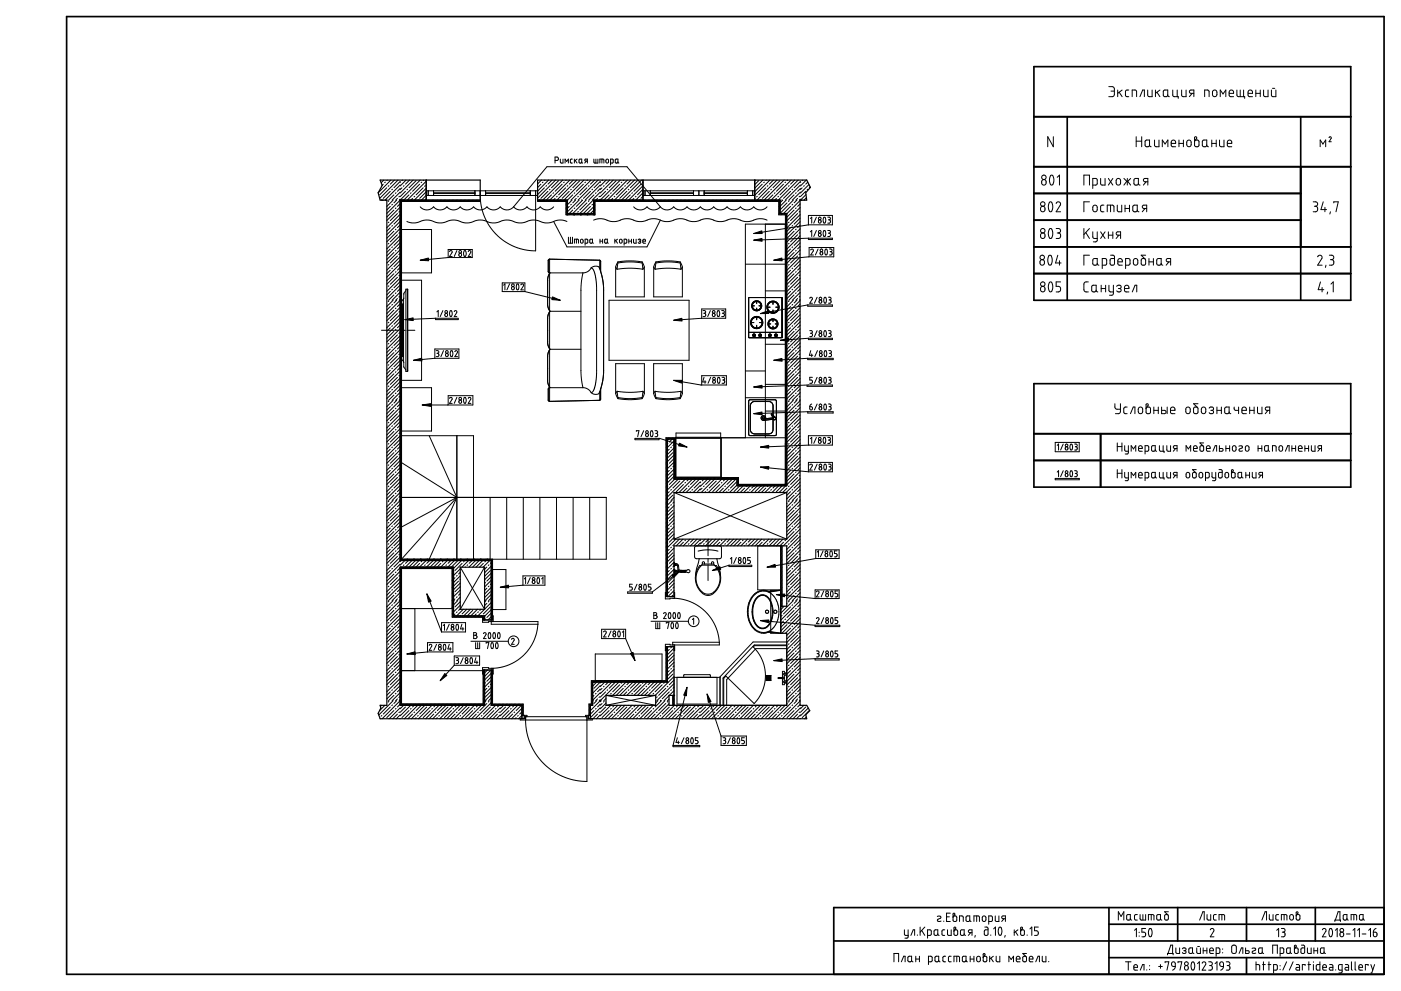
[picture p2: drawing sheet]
<svg xmlns="http://www.w3.org/2000/svg" width="420mm" height="297mm" viewBox="0 0 420 297" stroke-linecap="round" stroke-linejoin="round" font-family="sans-serif">
<g fill="none" stroke="#000" stroke-width=".3">
<path d="M332.5 26h1.3l.4 .6-.1 2.1-.5 .3h-1.1M333.2 27.3h1M335.2 27v2M335.6 27.6l.9 1.4M336.5 27l-1.3 1M338.5 27h-.6l-.4 .4 .1 1.4 .9 .2M339.5 29v-2h1l.3 .2 .1 1.8M341.9 29l.8-2h.5v2M344.2 27v1.5l.4 .5h.9v-2M346.5 27v2M347 27.6l.9 1.4M347.9 27l-1.4 1"/>
<path d="M349 27.1l1.2-.1v1.6l-.3 .4h-.7l-.3-.4zM350.2 28.5l.1 .3 .4 .2M351.7 27l.1 1.8 .3 .2h1.3v.5M353 27v2M354.4 27v1.6l.4 .4h.9v-2M357.5 28l-.8 1M358 28l-1.1-.1-.2-.7 .4-.2h.9v2M361.3 29v-2l1.2 .2 .1 1.8M363.7 27.3l.5-.3 .6 .2 .2 1.2-.3 .5-.5 .1-.5-.3zM366 29v-2l.8 1.2 .8-1.2v2M368.6 28h1.4l-.3-.9-.6-.1-.4 .3-.1 1.3 .4 .4h1M370.9 27l.1 1.8 .3 .2h2v.5"/>
<path d="M371.9 27v2M373 27v2M374.3 28h1.3l-.3-.9-.5-.1-.4 .3-.1 1.3 .4 .4h.9M376.6 28h1.4M376.6 27v2M378 27v2M378.9 27v1.5l.4 .5h1v-2M381.3 27v1.6l.4 .4h.9v-2M381.6 26.5h.7M114.4 60h.1M114.5 59.9l-.1 .1M114.7 60h.1"/>
<path d="M114.9 55.2l-.3 .3M115.1 54l-.8 .8M115.5 60h.1M115.6 54.6l-.2 .2M115.8 60h.1M116 56.3l-2.1 2.1M116.2 54l-.2 .1M116.6 55.6l-.2 .3M117.1 57.3l-2.2 2.2M117.2 54l-3.8 3.8M117.7 56.7l-.2 .2M117.9 60l-1.9 1.9"/>
<path d="M118.1 58.4l-1.6 1.6M118.3 54l-1.2 1.2M118.8 57.8l-.2 .2M119 60l-.9 .8M119.2 59.5l-.5 .5M119.4 54l-5.5 5.5M119.8 58.8l-.2 .2M120 60h.1M120 60l.4 .4M120 59.7l-.3 .3M120 57.6l-2.4 2.4M120 55.4l-4.5 4.6"/>
<path d="M120 56.5l-.8 .8M120 54.4l-1.9 1.9M120 60h24v.4M120 60v108M120.1 54.6l-.1 .1M120.3 60h.1M120.4 60h.1M120.4 60l.4 .4M120.5 56.3l-.5 .5M120.7 54l-.2 .1M120.8 60h.1M120.8 60l.4 .4"/>
<path d="M121.1 60h.1M121.2 55.6l-.2 .3M121.2 60l.4 .4M121.6 57.3l-1.6 1.6M121.6 60l.4 .4M121.8 54l-1.8 1.8M122 60l.4 .4M122.1 60h.1M122.2 56.7l-.2 .2M122.4 60l.4 .4M122.4 60h.1M122.7 58.4l-1.6 1.6"/>
<path d="M122.8 60l.4 .4M122.8 54l-1.2 1.2M123.2 60h.1M123.3 57.8l-.2 .2M123.5 60h.1M123.6 60l.4 .4M123.7 59.5l-.5 .5 .4 .4M123.9 54l-3.9 3.9M124 60l.4 .4M124.2 60h.1M124.4 58.8l-.3 .2M124.4 60l.4 .4"/>
<path d="M124.6 60h.1M124.8 54.1l-2.1 2.2M124.8 60l.4 .4M125.2 60l.4 .4M125.3 60h.1M125.4 59.9l-.1 .1M125.6 60h.1M125.6 60l.4 .4M125.9 55.2l-2.2 2.1M126 60l.4 .4M126 54l-10 10M126.4 60h.1"/>
<path d="M126.5 54.6l-.2 .2M126.7 60h.1M126.8 60l.4 .4M126.9 56.3l-2.1 2.1M127.1 54l-.2 .1M127.2 60l.4 .4M127.4 60h.1M127.6 55.6l-.3 .3M127.6 60l.4 .4M127.8 58.5l-1.4 1.5 .4 .4M127.8 59.6l-.4 .4M127.8 57.5l-1.9 2"/>
<path d="M127.8 56.4l-3.6 3.6M127.8 54.3l-5.7 5.7M127.8 57.2h33.4v1.4h-33.4zM128 60l.4 .4M128.4 60l.4 .4M128.4 57.2v1.4M128.8 60l.4 .4M129.2 60l.4 .4M129.6 60l.4 .4M130 60l.4 .4M130 57.2v1.4M130 58h12.4"/>
<path d="M130 57.8h12.4M130.4 60l.4 .4M130.8 60l.4 .4M131.2 60l.4 .4M131.6 60l.4 .4M132 60l.4 .4M132.4 60l.4 .4M132.8 60l.4 .4M133.2 60l.4 .4M133.6 60l.4 .4M134 60l.4 .4M134.4 60l.4 .4"/>
<path d="M134.8 60l.4 .4M135.2 60l.4 .4M135.6 60l.4 .4M136 60l.4 .4M136.4 60l.4 .4M136.8 60l.4 .4M137.2 60l.4 .4M137.6 60l.4 .4M138 60l.4 .4M138.4 60l.4 .4M138.8 60l.4 .4M139.2 60l.4 .4"/>
<path d="M139.6 60l.4 .4M140 60l.4 .4M140.4 60l.4 .4M140.8 60l.4 .4M141.2 60l.4 .4M141.6 60l.4 .4M142 60l.4 .4M142.4 60l.4 .4M142.4 57.2v1.4M142.8 60l.4 .4M143.2 60l.4 .4M143.6 60l.4 .4"/>
<path d="M144 57.2l.1 3.5 .7 3 1.2 2.7 2 3 2.5 2.4 2.9 1.8 3.1 1.1 3.4 .5h.7v-18M145.6 58h13.4M145.6 57.8h13.4M145.6 57.2v1.4M159 57.2v1.4M161.2 60l.4 .4M161.2 60v.4h8.5v4h8.7M161.2 60h8.9v4h7.9M161.6 60l.4 .4M161.7 60h.1M161.8 59.9l-.1 .1M162 60h.1"/>
<path d="M162 60l.4 .4M162.2 55.2l-1 1M162.4 54l-1.2 1.1M162.4 60l.4 .4M162.8 60h.1M162.8 60l.4 .4M162.9 54.6l-.3 .2M163 60h.1M163.2 60l.4 .4M163.3 56.3l-2.1 2M163.4 54l-.1 .1M163.6 60l.4 .4"/>
<path d="M163.8 60h.1M163.9 55.6l-.2 .3M164 60l.4 .4M164.3 57.3l-2.1 2.2M164.4 60l.4 .4M164.5 54l-3.3 3.3M164.8 60l.4 .4M164.9 60h.1M165 56.7l-.2 .2M165.2 60h.1M165.2 60l.4 .4M165.4 58.4l-1.6 1.6"/>
<path d="M165.6 54l-1.3 1.2M165.6 60l.4 .4M165.9 60h.1M166 60l.4 .4M166.1 57.8l-.3 .2M166.2 60h.1M166.4 60l.4 .4M166.5 48.1l.9-.2-.1-.7-.8-.1v1.8M166.5 59.5l-.6 .5M166.6 54l-5.4 5.4M166.8 60l.4 .4M167 60h.1"/>
<path d="M167.1 58.8l-.2 .2M167.2 60l.4 .4M167.3 60h.1M167.5 54.1l-2.1 2.2M167.6 60l.4 .4M168 60l.4 .4M168 47.7v.9l.3 .3h.5v-1.2M168.1 60h.1M168.2 59.9l-.1 .1M168.4 60h.1M168.4 60l.4 .4M168.6 55.2l-2.1 2.1"/>
<path d="M168.8 54l-6 6M168.8 60l.4 .4M169.1 60h.1M169.2 60l.4 .4M169.2 54.6l-.2 .2M169.4 60h.1M169.5 48.9v-1.2l.4 .7 .6-.7v1.2M169.6 60l.5 .5M169.7 56.3l-2.2 2.1M169.8 54l-.1 .1M170 60l.1 .1M170.3 55.6l-.2 .3"/>
<path d="M170.7 57.3l-2.1 2.2M170.9 54l-6 6M171.3 56.7l-.2 .2M171.5 60l-1.4 1.4M171.7 47.7h-.4l-.3 .2 .1 .8 .6 .2M171.8 58.4l-1.6 1.6M171.9 54l-1.2 1.2M172.3 47.7v1.2M172.4 57.8l-.2 .2M172.5 48.1l.6 .8M172.6 60l-.8 .8M172.8 59.5l-.5 .5"/>
<path d="M173 54l-6 6M173.1 47.7l-.8 .6M173.5 58.8l-.3 .2M173.7 60l-3.6 3.5M173.7 47.8l.8-.1-.2 1.2-.6-.2zM173.9 54.1l-2.1 2.2M174.5 48.6l.3 .3M174.5 59.9l-.1 .1M174.7 60l-1.9 1.9M175 55.2l-2.2 2.1M175.1 54l-6 6M175.6 54.6l-.2 .2"/>
<path d="M175.8 60l-4 4M175.9 48.3l-.6 .6M176 56.3l-2.1 2.1M176.1 48.3h-.6v-.5l.6-.1v1.2M176.2 54l-.2 .1M176.7 55.6l-.3 .3M177.1 57.3l-2.1 2.2M177.2 54l-6 6M177.7 56.7l-.2 .2M177.9 60l-4 4M178 60l.4 .4M178 60h55.9v4"/>
<path d="M178 60v4M178.1 47.7v.9l.2 .3h1v-1.2M178.1 58.4l-1.5 1.6M178.3 54l-1.2 1.2M178.4 60l.4 .4M178.7 60h.1M178.7 47.7v1.2M178.8 57.8l-.2 .2M178.8 60l.4 .4M179 60h.1M179.2 59.5l-.5 .5M179.2 60l.4 .4"/>
<path d="M179.4 54l-6 6M179.6 60l.4 .4M179.7 60h.1M179.8 58.8l-.2 .2M179.9 48.9v-1.2h1.1l.1 1.2M180 60h.1M180 59.7l-.3 .3M180 57.6l-2.4 2.4M180 55.4l-4.5 4.6M180 56.5l-.8 .8M180 54.4l-1.9 1.9M180.1 54.6l-.1 .1"/>
<path d="M180.3 60h.1M180.4 60l.4 .4M180.5 47.7v1.2M180.6 56.3l-.6 .5M180.7 54l-.1 .1M180.8 60l.4 .4M181.1 60h.1M181.2 55.6l-.2 .3M181.2 60l.4 .4M181.6 60l.4 .4M181.6 57.3l-1.6 1.6M181.8 54l-1.8 1.8"/>
<path d="M181.8 47.8l.4-.1 .3 .2v.7l-.2 .3-.6-.3zM182 60l.4 .4M182.2 60h.1M182.3 56.7l-.2 .2M182.4 60l.4 .4M182.5 60h.1M182.7 58.4l-1.6 1.6M182.8 60l.4 .4M182.8 54l-1.2 1.2M183.1 48.9l.7-.1v-1l-.7-.1v1.8M183.2 60h.1M183.3 57.8l-.2 .2"/>
<path d="M183.5 60h.1M183.6 60l.4 .4M183.7 59.5l-.5 .5 .4 .4M183.9 54l-3.9 3.9M184 60l.4 .4M184.3 60h.1M184.4 58.8l-.2 .2M184.4 60l.4 .4M184.6 47.8l.7-.1-.1 1.1-.6-.1zM184.6 60h.1M184.8 54.1l-2.1 2.2M184.8 60l.4 .4"/>
<path d="M185.2 60l.4 .4M185.3 48.6l.3 .3M185.3 60h.1M185.4 59.9l-.1 .1M185.6 60h.1M185.6 60l.4 .4M185.9 55.2l-2.2 2.1M186 60l.4 .4M186 54l-6 6 .4 .4M186.4 60h.1M186.4 60l.4 .4M186.5 54.6l-.2 .2"/>
<path d="M186.7 60h.1M186.8 60l.4 .4M186.9 56.3l-2.1 2.1M187.1 54l-.2 .1M187.2 60l.4 .4M187.5 60h.1M187.6 55.6l-.3 .3M187.6 60l.4 .4M188 57.3l-2.1 2.2M188 60l.4 .4M188.2 54l-6 6M188.4 60l.4 .4"/>
<path d="M188.5 60h.1M188.6 56.7l-.2 .2M188.8 60h.1M188.8 60l.4 .4M189 58.4l-1.5 1.6M189.2 54l-1.2 1.2M189.2 60l.4 .4M189.6 60h.1M189.6 60l.4 .4M189.7 57.8l-.2 .2M189.9 60h.1M190 60l.4 .4"/>
<path d="M190.1 59.5l-.5 .5M190.3 54l-6 6M190.4 60l.4 .4M190.6 60h.1M190.8 58.8l-.3 .2M190.8 60l.4 .4M190.9 60h.1M191.2 54.1l-2.2 2.2M191.2 60l.4 .4M191.6 60l.4 .4M191.7 60h.1M191.8 59.9l-.1 .1"/>
<path d="M192 60h.1M192 60l.4 .4M192.2 55.2l-2.1 2.1M192.4 54l-6 6M192.4 60l.4 .4M192.8 60h.1M192.8 60l.4 .4M192.8 59.9v.1M192.8 55.7l-4.3 4.3M192.8 54.6l-.1 .2M192.8 57.8l-2.2 2.2M192.8 58.8l-.6 .7"/>
<path d="M192.8 56.7l-1.6 1.7M192.8 57.2h33.5v1.4h-33.5zM193.2 60l.4 .4M193.4 57.2v1.4M193.6 60l.4 .4M194 60l.4 .4M194.4 60l.4 .4M194.8 60l.4 .4M195 58h13M195 57.8h13M195 57.2v1.4M195.2 60l.4 .4"/>
<path d="M195.6 60l.4 .4M196 60l.4 .4M196.4 60l.4 .4M196.8 60l.4 .4M197.2 60l.4 .4M197.6 60l.4 .4M198 60l.4 .4M198.4 60l.4 .4M198.8 60l.4 .4M199.2 60l.4 .4M199.6 60l.4 .4M200 60l.4 .4"/>
<path d="M200.4 60l.4 .4M200.8 60l.4 .4M201.2 60l.4 .4M201.6 60l.4 .4M202 60l.4 .4M202.4 60l.4 .4M202.8 60l.4 .4M203.2 60l.4 .4M203.6 60l.4 .4M204 60l.4 .4M204.4 60l.4 .4M204.8 60l.4 .4"/>
<path d="M205.2 60l.4 .4M205.6 60l.4 .4M206 60l.4 .4M206.4 60l.4 .4M206.8 60l.4 .4M207.2 60l.4 .4M207.6 60l.4 .4M208 57.2v1.4M208 60l.4 .4M208.4 60l.4 .4M208.8 60l.4 .4M209.2 60l.4 .4"/>
<path d="M209.6 57.2v1.4M209.6 60l.4 .4M210 60l.4 .4M210.4 60l.4 .4M210.8 60l.4 .4M211.2 58h12.9M211.2 57.8h12.9M211.2 57.2v1.4M211.2 60l.4 .4M211.6 60l.4 .4M212 60l.4 .4M212.4 60l.4 .4"/>
<path d="M212.8 60l.4 .4M213.2 60l.4 .4M213.6 60l.4 .4M214 60l.4 .4M214.4 60l.4 .4M214.8 60l.4 .4M215.2 60l.4 .4M215.6 60l.4 .4M216 60l.4 .4M216.4 60l.4 .4M216.8 60l.4 .4M217.2 60l.4 .4"/>
<path d="M217.6 60l.4 .4M218 60l.4 .4M218.4 60l.4 .4M218.8 60l.4 .4M219.2 60l.4 .4M219.6 60l.4 .4M220 60l.4 .4M220.4 60l.4 .4M220.8 60l.4 .4M221.2 60l.4 .4M221.6 60l.4 .4M222 60l.4 .4"/>
<path d="M222.4 60l.4 .4M222.8 60l.4 .4M223.2 60l.4 .4M223.6 60l.4 .4M224 60l.4 .4M224.1 57.2v1.4M224.4 60l.4 .4M224.8 60l.4 .4M225.2 60l.4 .4M225.6 60l.4 .4M225.7 57.2v1.4M226 60l.4 .4"/>
<path d="M226.4 60l.4 .4M226.5 59.5l-.2 .1M226.7 54l-.4 .3M226.8 60l.4 .4M227 60h.1M227.1 58.8l-.2 .2M227.2 60l.4 .4M227.3 60h.1M227.5 54.1l-1.2 1.3M227.6 60l.4 .4M228.1 60h.1M228.2 59.9l-.2 .1 .4 .4"/>
<path d="M228.4 60h.1M228.4 60l.4 .4M228.6 55.2l-2.1 2.1M228.8 54l-2.5 2.4M228.8 60l.4 .4M229.1 60h.1M229.2 60l.4 .4M229.2 54.6l-.2 .2M229.4 60h.1M229.6 60l.4 .4M229.7 56.3l-2.2 2.1M229.8 54l-.1 .1"/>
<path d="M230 60l.4 .4M230.2 60h.1M230.3 55.6l-.2 .3M230.4 60l.4 .4M230.7 57.3l-2.1 2.2M230.8 60l.4 .4M230.9 54l-4.6 4.5M231.2 60h.1M231.4 56.7l-.3 .2M231.6 60h.1M231.6 60l.5 .4M231.8 58.4l-1.6 1.6"/>
<path d="M231.9 54l-1.2 1.2M232.1 60l.4 .4M232.3 60h.1M232.4 57.8l-.2 .2M232.5 60l.3 .4M232.6 60h.1M232.8 60l.4 .4M232.9 59.5l-.6 .5M233 54l-6 6M233.2 60l.7 .7M233.4 60h.1M233.5 58.8l-.2 .2"/>
<path d="M233.6 60l.3 .3M233.7 60h.1M233.9 54.1l-2.1 2.2M234.5 59.9l-.1 .1M234.7 60l-.8 .8M235 55.2l-2.1 2.1M235.1 54l-6 6M235.6 54.6l-.2 .2M235.8 60l-1.9 1.9-.3-.4M236 56.3l-2.1 2.1M236.2 54l-.2 .1M236.7 55.6l-.2 .3"/>
<path d="M237.1 57.3l-2.1 2.2M237.3 54l-6.1 6 .4 .4M237.7 56.7l-.2 .2M237.9 60l-4 4M238.1 58.4l-1.5 1.6M238.3 54l-1.2 1.2M238.8 57.8l-.2 .2M239 60l-.9 .8M239.2 59.5l-.5 .5M239.4 54l-6 6M239.8 58.8l-.2 .2M240.1 60h.1"/>
<path d="M240.1 55.4l-4.6 4.6M240.1 56.5l-.9 .8M240.1 54.4l-2 1.9M240.1 59.7l-.4 .3M240.1 57.6l-2.5 2.4M240.2 54.6l-.1 .1M240.3 60h.1M240.6 56.3l-.5 .5M240.7 54l-.1 .1M241.1 60h.1M241.2 55.6l-.2 .3M241.6 57.3l-1.5 1.6"/>
<path d="M241.7 58.3l-1.6 1.7M241.8 54l-1.7 1.8M241.9 59.2l-.8 .8M242.3 54.6l-.7 .6M242.3 56.7l-.2 .2M242.6 55.3l-2.5 2.6M243 56l-.3 .3M312.5 54.1l.4-.3 .7 .3 .1 .8-.2 .4-.6 .2-.4-.3zM315.1 52.6h.5l.4 1v1.2l-.5 .7-.5-.2-.3-.9zM315.9 41v3l-1.7-3v3M317.1 53.1l.6-.6v3M325.1 55.5v-3h1.6v3"/>
<path d="M327.7 55.5h1l.3-.3 .1-1.3-.3-.3-1.1-.1v3M330.1 53.5v1.6l.4 .4h.9v-2M332.4 53.5l1.3 2M333.7 53.5l-1.3 2M334.9 53.7l.6-.2 .5 .5v1l-.4 .5-.5-.1-.3-.3zM337.1 53.5l1 1 1-1M337.9 54.3l-.8 1.2M338.1 53.5v2M338.2 54.3l.9 1.2M340.2 53.7l1.2-.2v1.6l-.4 .4h-.6l-.3-.3zM340.7 41v3M340.7 42.3h1.7"/>
<path d="M341.4 55l.5 .5M342.4 41v3M343.6 42.1l1.1-.1v1.5l-.3 .5h-.7l-.3-.4v-1.2zM343.7 54.5l-.8 1M344.2 54.5l-1.1-.1-.2-.4 .1-.4 1.2-.1v2M344.7 43.5l.2 .3 .3 .2M346.2 42v1.6l.5 .4h.9v-2M348.6 44v-2l.8 1.2 .8-1.2v2M351.2 43h1.4l-.3-.9-.5-.1-.5 .3-.1 1.3 .5 .4h.9M353.6 43h1.3M353.6 42v2M354.9 42v2"/>
<path d="M356 42.2l.6-.2 .6 .4v1.1l-.3 .4-.4 .1-.5-.4zM358.3 42.2l.6-.8-.3-.4-.4 .2v2.4l.5 .4 .7-.1 .2-.4-.2-1.4-.8-.1-.4 .5M360.8 42.1l1.1-.1v1.5l-.3 .5h-.7l-.3-.4v-1.2zM361.9 43.5l.5 .5M363.4 43h1.3M363.4 42v2M364.7 42v2M365.7 42v1.6l.5 .4h.9v-2M368.1 43h1.3l-.2-.9-.5-.1-.5 .2-.1 1.3 .3 .5h1M395.9 44v-2l.8 1.2 .9-1.2v2M398.6 41.2l.2-.2 .4 .1-.6 1.4h.6M116.6 79.3l-.2 .2"/>
<path d="M116.6 72.9l-.2 .2M116.6 66.5l-.2 .3M116.6 60.2l-.2 .2M117.1 74.6l-1.1 1M117.1 68.2l-1.1 1.1M117.1 61.9l-1.1 1M117.7 74l-.2 .2M117.7 67.6l-.2 .2M117.7 61.2l-.2 .2M118.1 75.7l-2.1 2.1M118.1 69.3l-2.1 2.1M118.1 62.9l-2.1 2.1"/>
<path d="M118.8 75l-.2 .2M118.8 68.7l-.2 .2M118.8 62.3l-.2 .2M119.2 76.7l-2.1 2.1M119.2 70.4l-2.1 2.1M119.2 64l-2.1 2.1M119.8 76.1l-.2 .2M119.8 69.7l-.2 .2M119.8 63.4l-.2 .2M120 80h.1M120 78h.1M120 78.4h.1"/>
<path d="M120 78.8h.1M120 79.2h.1M120 79.6h.1M120 76h.1M120 76.4h.1M120 76.8h.1M120 77.2h.1M120 77.6h.1M120 74h.1M120 74.4h.1M120 74.8h.1M120 75.2h.1"/>
<path d="M120 75.6h.1M120 72h.1M120 72.4h.1M120 72.8h.1M120 73.2h.1M120 73.6h.1M120 70h.1M120 70.4h.1M120 70.8h.1M120 71.2h.1M120 71.6h.1M120 68h.1"/>
<path d="M120 68.4h.1M120 68.8h.1M120 69.2h.1M120 69.6h.1M120 66h.1M120 66.4h.1M120 66.8h.1M120 67.2h.1M120 67.6h.1M120 64h.1M120 64.4h.1M120 64.8h.1"/>
<path d="M120 65.2h.1M120 65.6h.1M120 62h.1M120 62.4h.1M120 62.8h.1M120 63.2h.1M120 63.6h.1M120 60.4h.1M120 60.8h.1M120 61.2h.1M120 61.6h.1M120 66.8l.4 .4"/>
<path d="M120 65.2l.4 .4M120 63.2l.4 .4M120 80l.4 .4M120 78l.4 .4M120 78.4l.4 .4M120 78.8l.4 .4M120 79.2l.4 .4M120 79.6l.4 .4M120 76l.4 .4M120 76.4l.4 .4M120 76.8l.4 .4M120 77.2l.4 .4"/>
<path d="M120 77.6l.4 .4M120 74l.4 .4M120 74.4l.4 .4M120 74.8l.4 .4M120 75.2l.4 .4M120 75.6l.4 .4M120 72l.4 .4M120 72.4l.4 .4M120 72.8l.4 .4M120 73.2l.4 .4M120 73.6l.4 .4M120 70l.4 .4"/>
<path d="M120 70.4l.4 .4M120 70.8l.4 .4M120 71.2l.4 .4M120 71.6l.4 .4M120 68l.4 .4M120 68.4l.4 .4h9v13h-9M120 68.8l.4 .4M120 69.2l.4 .4M120 69.6l.4 .4M120 66l.4 .4M120 67.2l.4 .4M120 67.6l.4 .4"/>
<path d="M120 64l.4 .4M120 64.4l.4 .4M120 64.8l.4 .4M120 65.6l.4 .4M120 62l.4 .4M120 62.4l.4 .4M120 62.8l.4 .4M120 63.6l.4 .4M120 60.4l.4 .4M120 60.8l.4 .4M120 61.2l.4 .4M120 61.6l.4 .4"/>
<path d="M120 79.1l-4 4M120 77l-4 4M120 74.8l-4 4M120 72.7l-4 4M120 70.6l-4 4M120 68.5l-4 4M120 64.2l-4 4M120 62.1l-4 4M120 78l-1.9 1.9M120 73.8l-.8 .8M120 71.6l-1.9 2M120 67.4l-.8 .8"/>
<path d="M120 65.3l-1.9 1.9M120 61l-.8 .9M120.4 66.8l-.4-.4-4 4M120.4 60.4h23.6M120.4 60.4v107.2M122 60.4h.1M122 66.4l1.6 .4 1.4-.1 3-.8 3.6 .9 1.4-.1 3-.8 3.6 .9 1.4-.1 3-.8 3.6 .9 1.4-.1 3-.8 3.6 .9 1.4-.1 3-.8 3.6 .9 1.4-.1 1-.3M124 60.4h.1M126 60.4h.1M126 62l.7 .6 1.2 .3 .9-.1 1-.6a.46 .46 0 0 1 .8 .3l.8 .3 1 .1 .7-.2 .9-.7 1 .7 1.1 .2 1-.2 .9-.7 1 .7 1.1 .2 1-.2 .9-.7 1 .7 1.1 .2 1-.2 .9-.7 1 .7 1.1 .2 1-.2 .9-.7 1 .7 1.1 .2 1-.2 .9-.7M128 60.4h.1M130 60.4h.1"/>
<path d="M132 60.4h.1M134 60.4h.1M134.4 74.8h7.2v2.4h-7.2zM134.4 77.2l-8.4 .8M134.8 75.4l.3-.3 .5 .2v.3l-.8 1.3h.8M136 60.4h.1M137 75.1l-.8 1.8M138 60.4h.1M139.2 75.2h.4l.2 .7-.4 1-.4-.7zM140 60.4h.1M140.4 75.4l.3-.3 .5 .3-.8 1.5h.8M142 60.4h.1"/>
<path d="M154 62l.7 .6 1.3 .3 1-.1 .8-.6a.46 .46 0 0 1 .8 .3l1.5 .4 .9-.1 .8-.6a.46 .46 0 0 1 .8 .3l.8 .3 1 .1 .8-.2 .8-.7M154 62l10-12h24l10 12M164.8 77.7l15.1 .3 .2 .3v3.1l.7 2.7 .2 2.9M164.8 77.7l-.4 .3v3.5l.4 .3M164.8 77.7v4.1M166 66.4l2-.5 2 .5M169.7 60.9l.4 .4M169.7 60.5l.4 .4M169.7 63.7l.7 .7M169.7 63.3l.4 .4M169.7 62.5l.4 .4M169.7 64.1l.3 .3"/>
<path d="M169.7 61.7l.4 .4M169.7 62.9l.4 .4M169.7 61.3l.4 .4M170 64.4h.1M170.3 60.2l-.2 .1M170.4 64l.4 .4M170.5 71.1v1.8h1.2v-1.8M170.7 61.9l-.6 .6-.4-.4M170.8 64l.4 .4M171.1 71.1v1.8M171.2 64l.4 .4M171.3 61.2l-.2 .2"/>
<path d="M171.6 64l.4 .4M171.8 62.9l-1.1 1.1M172 64.4h.1M172 64l.4 .4M172.3 72.9v-1.2l1.1 .1 .1 1.1M172.4 62.3l-.2 .2M172.4 64l.4 .4M172.8 64l.4 .4M172.9 71.7v1.2M173.2 64l.4 .4M173.5 63.4l-.3 .2M173.6 64l.4 .4"/>
<path d="M174 64.4h.1M174 64l.4 .4M174.2 71.8l.4-.1 .3 .3v.6l-.3 .3-.5-.3zM174.4 64l.4 .4M174.8 64l.4 .4M175.2 64l.4 .4M175.5 72.9l.7-.1-.1-1.1h-.6v1.8M175.6 64l.4 .4M176 64.4h.1M176 60.8l-2.1 2.1M176.4 64l.4 .4M176.7 60.2l-.3 .2"/>
<path d="M176.8 64l.4 .4M177 71.8l.7-.1v1l-.2 .2-.6-.2zM177.1 61.9l-2.1 2.1M177.2 64l.4 .4M177.6 64l.4 .4M177.7 72.6l.3 .3M177.7 61.2l-.2 .2M178 64h.1M178 64.4h.1M178 62h.1M178 62.4h.1M178 62.8h.1"/>
<path d="M178 63.2h.1M178 63.6h.1M178 60.4h.1M178 60.8h.1M178 61.2h.1M178 61.6h.1M178 66l1.6-.4h1.3l2.7 .8h1.2l2.8-.8h1.3l2.7 .8h1.2l2.8-.8h1.3l1.1 .4M178 64l.4 .4M178 62.4l.4 .4M178 62.8l.4 .4M178 63.2l.4 .4M178 63.6l.4 .4"/>
<path d="M178 60.4l.4 .4M178 60.8l.4 .4M178 61.2l.4 .4M178 61.6l.4 .4M178 63.1l-.9 .9M178.4 62.4l-.4-.4-2 2 .4 .4M178.4 60.4h55.2v4h1.9v80.8h-14.1v-2h-18.9v-12M178.4 60.4v4M179.9 78v2.6M179.9 71.7v1.2M179.9 72.3h.8M180.7 71.7v1.2"/>
<path d="M181.4 71.8l.7-.1-.1 1.1h-.6zM182.1 72.6l.3 .3M184.4 71.7v1.2M184.6 72.1l.6 .8M185.2 71.7l-.8 .6M185.3 78.8l2.9-.3 4.4 .3M185.3 78.5l3-.3 4.3 .3M185.3 78.5l-.7 1.6M185.3 78.5l-.2 2.2M185.8 71.9l.5-.2 .2 .2 .1 .7-.2 .2-.3 .1-.3-.3zM187.2 72.9l.7-.2v-1h-.7v1.8M188.6 72.3h.8"/>
<path d="M188.6 71.7v1.2M189.4 71.7v1.2M190 71.7v1l.3 .2h.5v-1.2M190 62l1 .7 1 .2 1-.1 .8-.6a.46 .46 0 0 1 .8 .3l.8 .3 1 .1 .8-.3 .8-.6M191.4 71.9l.6-.2 .2 .4-.3 .2M191.7 72.3h.2M191.9 72.3l.3 .2-.1 .3-.5 .1-.2-.2M192.6 78.5l.6 1.6M192.6 78.5l.2 2.2M192.8 72.3h.8l-.2-.5h-.5l-.1 .9 .8 .2M196.7 78.8l2.9-.3 4.4 .3M196.7 78.5l3-.3 4.3 .3"/>
<path d="M196.7 78.5l-.7 1.6M196.7 78.5l-.2 2.2M198 66l1.2 .4h1.3l3.1-.8h1.3l2.7 .8 1.4-.1 2.6-.7 1.6 .1 2.4 .7 1.4-.1 2.6-.7 1.6 .1 2.4 .7 1.4-.1 2.6-.7h1.3l1.1 .4M198 62l1 .7 1 .2 1-.1 .8-.6a.46 .46 0 0 1 .8 .3l.8 .3 1 .1 .8-.3 .8-.6 1 .7 1.1 .2 1-.2 .9-.7 1 .7 1.1 .2 1-.2 .9-.7 1 .7 1.1 .2 1-.2 .9-.7 1 .7 1.1 .2 1-.2 .9-.7 1 .7 1.1 .2 1-.2 .9-.7 1 .7 1.1 .2 1-.2 .9-.7M198 66l-4 8h-24l-4-7.6M204 78.5l.6 1.6M204 78.5l.2 2.2M223.5 79.2h12M229.5 67.2v64M233.6 63.9l.4 .5M233.6 62.7l.3 .4M233.6 61.9l.3 .4"/>
<path d="M233.6 64.3v.1M233.6 63.5l.3 .4M233.6 63.1l.3 .4M233.6 62.3l.3 .4M233.6 61.1l.3 .4M233.6 60.7l.3 .4M233.9 64h2v69h-.4M234 64h.1M234 64l.4 .4M234.4 64h.1M234.4 64l.4 .4M234.8 64h.1"/>
<path d="M234.8 64l.4 .4M235.2 64h.1M235.2 64l.7 .7M235.5 79.9l.4 .4M235.5 79.5l.4 .4M235.5 79.1l.4 .4M235.5 78.7l.4 .4M235.5 78.3l.4 .4M235.5 77.9l.4 .4M235.5 77.5l.4 .4M235.5 77.1l.4 .4M235.5 76.7l.4 .4"/>
<path d="M235.5 76.3l.4 .4M235.5 75.9l.4 .4M235.5 75.5l.4 .4M235.5 75.1l.4 .4M235.5 74.7l.4 .4M235.5 73.9l.4 .4M235.5 73.5l.4 .4M235.5 73.1l.4 .4M235.5 72.7l.4 .4M235.5 72.3l.4 .4M235.5 71.9l.4 .4M235.5 71.5l.4 .4"/>
<path d="M235.5 71.1l.4 .4M235.5 70.7l.4 .4M235.5 70.3l.4 .4M235.5 69.9l.4 .4M235.5 69.5l.4 .4M235.5 69.1l.4 .4M235.5 68.7l.4 .4M235.5 68.3l.4 .4M235.5 67.5l.4 .4M235.5 67.1l.4 .4M235.5 66.7l.4 .4M235.5 66.3l.4 .4"/>
<path d="M235.5 65.9l.4 .4M235.5 65.5l.4 .4M235.5 65.1l.4 .4M235.5 64.7l.4 .4M235.5 67.2h-12v64M235.6 64h.1M235.6 64l.3 .3M236 79.9l-.1 .1M236 73.6h-.1M236 67.2l-.1 .1M236 60.8l-2.1 2.1M236.7 79.3l-.2 .2"/>
<path d="M236.7 72.9l-.2 .2M236.7 66.5l-.2 .3M236.7 60.2l-.2 .2M237.1 74.6l-1.2 1.2M237.1 68.2l-1.2 1.2M237.1 61.9l-2.1 2.1M237.7 74l-.2 .2M237.7 67.6l-.2 .2M237.7 61.2l-.2 .2M238.1 75.7l-2.1 2.1M238.1 62.9l-2.1 2.2M238.1 69.3l-2.1 2.1"/>
<path d="M238.8 75l-.2 .2M238.8 68.7l-.2 .2M238.8 62.3l-.2 .2M239.2 76.7l-2.1 2.1M239.2 64l-2.1 2.1M239.2 70.4l-2.1 2.1M239.8 76.1l-.2 .2M239.8 69.7l-.2 .2M239.8 63.4l-.2 .2M239.9 70.7l-4 4-.4-.4M239.9 64.3l-4 4-.4-.4M239.9 79.2l-4 4"/>
<path d="M239.9 77.1l-4 4M239.9 74.9l-4 4M239.9 72.8l-4 4M239.9 68.6l-4 4M239.9 62.2l-4 4M239.9 60.1l-4 4M239.9 78.1l-1.8 1.8M239.9 73.9l-.7 .7M239.9 71.8l-1.8 1.8M239.9 65.4l-1.8 1.8M239.9 66.4l-4 4M239.9 67.5l-.7 .7"/>
<path d="M239.9 61.2l-.7 .7M242.4 67.4l-16.4 2.6M242.4 64.6h7.2v2.8h-7.2zM242.4 71.4h7.2v.4h-7.2zM242.4 71.4l-16.4 .6M242.7 77v-2.8h7.3v2.8h-7.6l-10.3 1M243 65.5l.4-.4v1.8M243 69.5l.4-.4v1.8M243.1 74.9l.5-.3 .3 .4-.8 1.4h.8M244.8 65.1l-.7 1.8M244.8 69.1l-.7 1.8M245.3 74.6l-.8 1.8"/>
<path d="M247 65.2h.5l.1 .6-.3 1.1-.3-.1-.2-.6zM247 69.2h.5l.1 .6-.3 1.1-.3-.1-.2-.6zM247.5 74.7h.4l.2 .6-.3 1.1-.3-.1-.1-.5zM248.2 65.1l.8 .1v.5l-.4 .2M248.2 69.1l.8 .1v.5l-.4 .2M248.5 65.9h.1M248.5 69.9h.1M248.6 65.9l.4 .3v.5l-.8 .2M248.6 69.9l.4 .3v.5l-.8 .2M248.8 74.6l.7 .2v.4l-.3 .2M248.9 75.4h.3M249.2 75.4l.3 .2v.6l-.2 .2h-.5"/>
<path d="M312.1 78l.7-.1 .4 .4v.8l-.4 .4-.5-.1-.4-.3v-.8zM312.2 62l.6-.2 .5 .3 .1 .8-.3 .5-.5 .1-.4-.3-.1-.8zM312.3 70l.5-.2 .6 .4v.8l-.5 .5-.5-.1-.3-.3v-.7zM314.6 76.6l.6 .1 .3 .8-.1 1.3-.4 .7-.4-.2-.4-1 .1-.9zM314.7 60.6l.5-.1 .2 .2 .3 1-.1 1.1-.4 .7-.5-.2-.3-1zM314.7 68.6l.5-.1 .2 .2 .3 1-.1 1.1-.4 .7-.5-.2-.3-1zM316.7 61l.3-.4 .5-.1 .4 .2 .2 .4-1.4 2.4h1.4M316.7 68.5h1l.3 .4-.1 .7-.5 .2M317.1 69.8h.3M317.2 76.5l-.6 2.3h1.6M317.4 69.8l.6 .4v.9l-.4 .4h-.9M317.7 78.1v1.4"/>
<path d="M325.1 68.5v3M325.6 69.7l1.1 1.8M326.7 60.5h-1.6v3M326.7 76.5h-1.6v3M326.7 68.5l-1.6 1.8M327.7 69.5l.1 1.8 .3 .2h1M327.9 77.7l1.2-.2v1.6l-.4 .4h-.7l-.2-.3zM327.9 61.7l.6-.2 .5 .5v1.1l-.4 .4-.5-.1-.3-.3zM329.1 79l.1 .4 .4 .1M329.1 69.5l-.1 2.7-.3 .3h-.8M330.1 69.5l1.3 2M330.6 79.5h.9l.4-.3v-1.3l-.3-.4h-1v3"/>
<path d="M331.1 61.5h-.7l-.3 .4 .1 1.4 .9 .2M331.4 69.5l-1.3 2M332.1 63.5v-2l1.8 .1 .2 1.9M332.4 69.5v2M332.4 70.5h1.3M333.1 76.5h.8l.3 .5v2.2l-.3 .3h-.7l-.3-.4 .1-1.4 .3-.2h.9M333.1 61.5v2M333.7 69.5v2M335.1 61.5v1.6l.4 .4h.9v-2M335.2 78.5h1.4l-.2-.8-.6-.2-.5 .3-.1 1.3 .4 .4h1M335.6 70.5l-.9 1M336.1 70.5l-1.2-.1-.2-.4 .1-.3 1.3-.2v2"/>
<path d="M337.4 61.5v2M337.4 62.5h1.3M337.6 79.5h.9l.3-.3 .1-1.3-.2-.3-1.1-.1v3M338.7 61.5v2M339.8 61.7l1.3-.2v1.6l-.3 .3-.8 .1-.2-.3zM340.1 77.7l.6-.2 .5 .5v1l-.4 .5-.5-.1-.3-.3zM341.1 63l.5 .5M342.4 77.6l.7-.1 .4 .2 .1 1.4-.4 .4h-.7l-.3-.4zM343.4 62.5l-.8 1M343.6 76.5h-1.4l1.2 1.1M343.9 62.5l-1.1-.1-.2-.3 .1-.4 1.2-.2v2M344.6 78.5h1.3"/>
<path d="M344.6 77.5v2M345.9 77.5v2M347.1 77.6l1.1-.1v1.6l-.3 .4h-.7l-.3-.3v-1.3zM348.2 79l.2 .4 .3 .1M350.6 78.5l-.9 1M351.1 78.5l-1.2-.1-.2-.4 .1-.3 1.3-.2v2M393.8 60.5h.9l.4 .3v.7l-.6 .3M394.2 61.8h.3M394.5 61.8l.6 .4v.8l-.4 .5h-.9M395.2 77l.2-.4 .6-.1 .5 .5-1.3 2.5h1.3M396.8 60.5l-.6 2.3h1.6M397.3 62.1v1.4"/>
<path d="M397.7 79.5l-.2 .7M398.7 76.5h.9l.4 .4-.1 .7-.6 .2M399 77.8h.3M399 63.5l-.2 .7M399.3 77.8l.6 .3 .1 1-.5 .4h-.8M400 60.8v-.3h1.3l-.6 3M114.4 99h5M116.6 96.6l-.2 .2M116.6 90.2l-.2 .2M116.6 85.6l-.2 .3M117.1 98.3l-1.1 1M117.1 91.9l-1.1 1"/>
<path d="M117.1 87.3l-1.1 1.1M117.1 81l-1.1 1M117.7 97.6l-.2 .2M117.7 91.2l-.2 .3M117.7 86.7l-.2 .2M117.7 80.3l-.2 .3M117.9 90l-1.9 1.9M118.1 99.3l-2.1 2.1M118.1 92.9l-2.1 2.2M118.1 88.4l-1.6 1.6M118.1 82l-2.1 2.1M118.8 98.7l-.2 .2"/>
<path d="M118.8 92.3l-.2 .2M118.8 87.8l-.2 .2M118.8 81.4l-.2 .2M119 90l-.9 .8M119.2 94l-2.1 2.1M119.2 89.5l-.5 .5M119.2 83.1l-2.1 2.1M119.8 99.7l-.2 .2M119.8 93.4l-.2 .2M119.8 88.8l-.2 .2M119.8 82.5l-.2 .2M120 100h.1"/>
<path d="M120 98h.1M120 98.4h.1M120 98.8h.1M120 99.2h.1M120 99.6h.1M120 96h.1M120 96.4h.1M120 96.8h.1M120 97.2h.1M120 97.6h.1M120 94h.1M120 94.4h.1"/>
<path d="M120 94.8h.1M120 95.2h.1M120 95.6h.1M120 92h.1M120 92.4h.1M120 92.8h.1M120 93.2h.1M120 93.6h.1M120 90h.1M120 90.4h.1M120 90.8h.1M120 91.2h.1"/>
<path d="M120 91.6h.1M120 88h.1M120 88.4h.1M120 88.8h.1M120 89.2h.1M120 89.6h.1M120 86h.1M120 86.4h.1M120 86.8h.1M120 87.2h.1M120 87.6h.1M120 84h.1"/>
<path d="M120 84.4h.1M120 84.8h.1M120 85.2h.1M120 85.6h.1M120 82h.1M120 82.4h.1M120 82.8h.1M120 83.2h.1M120 83.6h.1M120 80.4h.1M120 80.8h.1M120 81.2h.1"/>
<path d="M120 81.6h.1M120 83.6l.4 .4h6v30h-6l-.4-.4M120 100l.4 .4M120 98l.4 .4M120 98.4l.4 .4M120 98.8l.4 .4M120 99.2l.4 .4M120 99.6l.4 .4M120 96l.4 .4M120 96.4l.4 .4M120 96.8l.4 .4M120 97.2l.4 .4"/>
<path d="M120 97.6l.4 .4M120 94l.4 .4M120 94.4l.4 .4M120 94.8l.4 .4M120 95.2l.4 .4M120 95.6l.4 .4M120 92l.4 .4M120 92.4l.4 .4M120 92.8l.4 .4M120 93.2l.4 .4M120 93.6l.4 .4M120 90.4l.4 .4"/>
<path d="M120 90.8l.4 .4M120 91.2l.4 .4M120 91.6l.4 .4M120 88l.4 .4M120 88.4l.4 .4M120 88.8l.4 .4M120 89.2l.4 .4M120 89.6l.4 .4M120 86l.4 .4M120 86.4l.4 .4M120 86.8l.4 .4M120 87.2l.4 .4"/>
<path d="M120 84l.4 .4M120 84.8l.4 .4M120 85.2l.4 .4M120 85.6l.4 .4M120 82l.4 .4M120 82.4l.4 .4M120 82.8l.4 .4M120 83.2l.4 .4M120 80.4l.4 .4M120 80.8l.4 .4M120 81.6l.4 .4M120 98.5l-4 4"/>
<path d="M120 96.4l-4 4M120 94.2l-4 4M120 92.1l-4 4M120 97.4l-.8 .9M120 95.3l-1.9 1.9M120 91.1l-.8 .8M120 89.7l-.3 .3M120 85.4l-4 4.1M120 83.3l-4 4M120 86.5l-.8 .8M120 80.1l-.8 .9M120.4 99h1"/>
<path d="M120.4 99l.1 4.9M120.4 90.4l-.4-.4-4 4M120.4 88l-.4-.4-2.4 2.4M120.4 84.8l-.4-.4-1.9 1.9M120.4 81.6l-.4-.4-4 4M120.5 94.1l-.1 4.9M120.7 91.2l.3-.1v15.8l-.3-.1zM120.9 99.6h.1M120.9 92.9h.1M120.9 98.3h.1M120.9 91.2h.1M120.9 91.5h.1"/>
<path d="M120.9 91.6h.1M120.9 91.8v.1M120.9 92.2h.1M120.9 92.4v.1M120.9 92.6h.1M120.9 92.8h.1M120.9 92.9v.1M120.9 93.2h.1M120.9 93.4v.1M120.9 93.6h.1M120.9 93.9v.1M120.9 94.2h.1"/>
<path d="M120.9 94.5v.1M120.9 94.7h.1M120.9 94.8h.1M120.9 94.9h.1M120.9 95.3h.1M120.9 95.5h.1M120.9 95.6v.1M120.9 95.9h.1M120.9 96h.1M120.9 96.2v.1M120.9 96.5h.1M120.9 96.6h.1"/>
<path d="M120.9 96.9h.1M120.9 97h.1M120.9 97.2v.1M120.9 97.6h.1M120.9 97.9h.1M120.9 98h.1M120.9 98.3v.1M120.9 99.6v.1M120.9 100h.1M120.9 97.2h.1M120.9 96.2h.1M120.9 95.6h.1"/>
<path d="M120.9 94.5h.1M120.9 93.9h.1M120.9 93.4h.1M120.9 92.4h.1M120.9 91.8h.1M121 91.7h.1M121 92.1h.1M121 96.7v.1M121 97.1h.1M121 98.2v.1M121 95v.1M121 93v.1"/>
<path d="M121 93.8h.1M121 93.7h.1M121 95.8h.1M121 91.3v.1M121 91.9v.1M121 92.3v.1M121 92.7h.1M121 93.3h.1M121 94v.1M121 94.3h.1M121 94.4h.1M121 95.1v.1"/>
<path d="M121 95.4h.1M121 96.1v.1M121 96.4h.1M121 97.3v.1M121 97.5h.1M121 97.7h.1M121 98.1h.1M121 99.7v.1M121 99.9h.1M121 89.5v19M121.7 87.1l-.6 .8v1.5l-.6 .9v17.4l.6 .9v1.4l.6 .9M122.2 86.7v24.6"/>
<path d="M122.2 86.7h-.5v24.6h.5M122.4 99h2M130.6 95.4h6.8v.4h-6.8zM130.6 95.4l-9.2 .4M131 93.5l.4-.4v1.8M132.8 93.1l-.8 1.8M135 93.2h.4l.2 .6-.3 1.1-.3-.1-.2-.5zM136.2 93.4l.4-.3 .4 .2v.4l-.8 1.2h.8M150.6 84.8h6.8v2.6h-6.8zM151 85.5l.4-.4v1.8M152.8 85.1l-.8 1.8M155 85.2h.4l.2 .6-.3 1.1-.3-.1-.2-.5z"/>
<path d="M156.2 85.4l.4-.3 .4 .2v.3l-.8 1.3h.8M157.4 87.4l10.6 2.6M164.8 81.8h10M164.9 81.9v11.4l-.7-1.8v-7.9zM164.9 93.3l-.7 1.8v7.8l.7 1.8M164.9 93.3v11.4M164.9 93.3h9.3M174.8 81.8l-.6 4.6v25.2l.6 4.6M177.3 80.3l.6 .4 .4 1 .6 4.3v26.5l-.6 3.9-.6 1.1-.4 .2M177.3 80.3l1-.5 1.3 .2 1 3.1 .4 3.9M177.3 80.3l-1 1.1-1.5 .4M181 87v24"/>
<path d="M182.6 90h24.1v18h-24.1zM184.6 80.1v8.9h8.6v-8.9M184.6 80.1l.5 .6M185.1 80.7l3.2-.3 4.5 .3M193.2 80.1l-.4 .6M196 80.1v8.9h8.6v-8.9M196 80.1l.5 .6M196.5 80.7l3.2-.3 4.5 .3M204.6 80.1l-.4 .6M210.4 92.6h7.2v2.8h-7.2zM210.4 95.4l-8.4 .6M210.8 93.1l.8 .2-.1 .5-.3 .1"/>
<path d="M211 93.9h.2M211.2 93.9l.4 .2v.5l-.2 .3h-.6M213 93.1l-.8 1.8M215.3 93.2h.3l.2 .6-.3 1.1-.3-.1-.1-.5zM216.4 93.1l.8 .2v.4l-.4 .2M216.6 93.9h.2M216.8 93.9l.4 .2v.6l-.8 .2M224.5 89.2h10v12h-10zM224.5 99.6h10M225.3 96.7v.1a1.62 1.62 0 0 0 1.4 1.5 1.62 1.62 0 0 0 1.9-1.5M225.3 96.7v-.4a1.63 1.63 0 0 1 1.9-1.2 1.63 1.63 0 0 1 1.4 1.7M225.3 96.7h.8"/>
<path d="M225.5 97.8l.1 .1M225.5 95.5l-.4 1 .4 1.3M225.6 95.5l.8-.6h1.1a1.79 1.79 0 0 1 1.2 2l-.4 1-.8 .5h-1.1l-.8-.5M225.6 95.5h-.1M225.6 91.7h.7M226 95.4h-.1M226.1 98.3h.1M226.2 95h-.1M226.2 95.2h-.1M226.3 93l.1 .1M226.4 90.3h-.1M226.9 90.4v.6"/>
<path d="M226.9 92.3v.7M226.9 95.1v.8M226.9 97.5v.8M227.6 91.7h.6M227.7 96.7h.9M229.5 87.2h6M230.2 92.1h.8M230.5 97.1h.7M231 90.4l-.1 .1M231.1 96h-.1a1.3 1.3 0 0 0 .1 2.2M231.1 98.2h.1M231.2 95.9l-.1 .1"/>
<path d="M231.3 98.3h.1M231.3 95.9h-.1M231.3 95.9a1.31 1.31 0 0 1 1.8 1.3 1.31 1.31 0 0 1-1.9 1M231.3 95.9h.1M231.8 90.4v.8M231.8 92.9v.8M231.8 95.8v.6M231.8 97.7v.7M232.5 97.1h.6M232.6 92.1h.8M235.5 99.9l.4 .4M235.5 99.5l.4 .4"/>
<path d="M235.5 99.1l.4 .4M235.5 98.7l.4 .4M235.5 98.3l.4 .4M235.5 97.9l.4 .4M235.5 97.5l.4 .4M235.5 97.1l.4 .4M235.5 96.7l.4 .4M235.5 96.3l.4 .4M235.5 95.9l.4 .4M235.5 95.5l.4 .4M235.5 95.1l.4 .4M235.5 94.7l.4 .4"/>
<path d="M235.5 94.3l.4 .4M235.5 93.9l.4 .4M235.5 93.5l.4 .4M235.5 93.1l.4 .4M235.5 92.7l.4 .4M235.5 92.3l.4 .4M235.5 91.9l.4 .4M235.5 91.5l.4 .4M235.5 91.1l.4 .4M235.5 90.7l.4 .4M235.5 90.3l.4 .4M235.5 89.9l.4 .4"/>
<path d="M235.5 89.5l.4 .4M235.5 88.7l.4 .4M235.5 88.3l.4 .4M235.5 87.9l.4 .4M235.5 87.5l.4 .4M235.5 87.1l.4 .4M235.5 86.7l.4 .4M235.5 86.3l.4 .4M235.5 85.9l.4 .4M235.5 85.5l.4 .4M235.5 85.1l.4 .4M235.5 84.7l.4 .4"/>
<path d="M235.5 84.3l.4 .4M235.5 83.9l.4 .4M235.5 83.5l.4 .4M235.5 83.1l.4 .4M235.5 82.7l.4 .4M235.5 82.3l.4 .4M235.5 81.9l.4 .4M235.5 81.5l.4 .4M235.5 81.1l.4 .4M235.5 80.7l.4 .4M235.5 80.3l.4 .4M236 97.2l-.1 .1"/>
<path d="M236 86.3l-.1 .1M236 90.8l-.1 .1M236.7 96.6l-.2 .2M236.7 85.6l-.2 .3M236.7 90.2l-.2 .2M237.1 98.3l-1.2 1.1M237.1 81l-1.2 1.1M237.1 91.9l-1.2 1.1M237.1 87.3l-1.2 1.2M237.7 97.6l-.2 .2M237.7 86.7l-.2 .2M237.7 80.3l-.2 .3"/>
<path d="M237.7 91.2l-.2 .3M237.9 90l-2 2M238.1 92.9l-2.1 2.2M238.1 82l-2.1 2.2M238.1 99.3l-2.1 2.1M238.1 88.4l-1.5 1.6M238.8 92.3l-.2 .2M238.8 87.8l-.2 .2M238.8 81.4l-.2 .2M238.8 98.7l-.2 .2M239 90l-.9 .8M239.2 89.5l-.5 .5"/>
<path d="M239.2 83.1l-2.1 2.1M239.2 94l-2.1 2.1M239.8 93.4l-.2 .2M239.8 88.8l-.2 .2M239.8 82.5l-.2 .2M239.8 99.7l-.2 .2M239.9 85.6l-4 3.9-.4-.4M239.9 94.3l-4 4M239.9 92.2l-4 4M239.9 90.1l-4 4M239.9 95.4l-1.8 1.8M239.9 89.8l-.2 .2"/>
<path d="M239.9 87.7l-2.3 2.3M239.9 83.4l-4 4M239.9 81.3l-4 4M239.9 80.2l-.7 .8M239.9 96.5l-4 4M239.9 97.5l-.7 .8M239.9 98.6l-4 4M239.9 91.2l-.7 .7M239.9 86.6l-.7 .7M239.9 84.5l-1.8 1.8M242.3 91.4h7.3v.4h-7.3zM242.3 91.4l-14.3 2.6"/>
<path d="M242.8 89.4l.5-.3 .3 .4-.8 1.4h.8M242.8 99.1h.6l.2 .3-.1 .4-.3 .1M243 99.9h.2M243.2 99.9l.4 .2v.5l-.2 .3h-.6M245 89.1l-.8 1.8M245 99.1l-.8 1.8M247.2 99.2h.4l.2 .6v.8l-.3 .3-.4-.6zM247.3 89.2h.3l.2 .6v.8l-.3 .3-.2-.1-.2-.5zM248.5 89.1l.7 .2v.5l-.3 .1M248.5 99.1l.7 .2v.3l-.3 .3M248.6 99.9h.3M248.6 89.9h.3"/>
<path d="M248.9 89.9l.3 .2v.5l-.2 .2-.5 .1M248.9 99.9l.3 .2v.5l-.2 .3h-.5M312.2 86l.6-.2 .4 .3 .2 .8-.3 .5-.5 .1-.4-.3-.1-.8zM314.8 84.6l.6 .1 .3 1-.1 1.1-.2 .5-.3 .2-.5-.4-.2-1zM318.1 84.5h-1.4v1.3l.9 .1 .5 .5-.2 .9-1.2 .2M326.4 84.5h-.9l-.4 .6 .1 2.1 .4 .3h.8M327.6 85.6l1.1-.1v1.6l-.3 .4h-.7l-.3-.4zM328.7 87l.5 .5M330.2 85.5v2M330.2 86.5h1.4M331.6 85.5v2M332.6 85.5l.1 1.8 1.2 .2"/>
<path d="M333.9 85.5v2.6l-.3 .4h-.9M334.9 85.9l.3-.4 .8 .1 .2 .5-.5 .4M335.4 86.5h.3M335.7 86.5l.5 .3-.1 .6-.7 .1-.5-.3M337.2 86.5h1.4l-.3-.9-.5-.1-.4 .2-.2 1.3 .3 .5h1.1M339.6 87.5l.8-2h.5v2M396 84.5l-.7 2.3h1.7M396.5 86.2v1.3M398.2 87.5l-.2 .7M399.2 85.2l.6-.7v3M116.6 115.7l-.2 .2M116.6 109.3l-.2 .2"/>
<path d="M116.6 102.9l-.2 .2M117.1 117.3l-1.1 1.1M117.1 111l-1.1 1M117.1 104.6l-1.1 1.1M117.7 116.7l-.2 .2M117.7 110.3l-.2 .3M117.7 104l-.2 .2M117.9 120l-1.9 1.9M118.1 118.4l-1.6 1.6M118.1 112l-2.1 2.2M118.1 105.7l-2.1 2.1M118.8 117.8l-.2 .2"/>
<path d="M118.8 111.4l-.2 .2M118.8 105.1l-.2 .2M119 120l-.9 .8M119.2 119.5l-.5 .5M119.2 113.1l-2.1 2.1M119.2 106.7l-2.1 2.2M119.2 100.4l-2.1 2.1M119.8 118.8l-.2 .2M119.8 112.5l-.2 .2M119.8 106.1l-.2 .2M120 120h.1M120 118h.1"/>
<path d="M120 118.4h.1M120 118.8h.1M120 119.2h.1M120 119.6h.1M120 116h.1M120 116.4h.1M120 116.8h.1M120 117.2h.1M120 117.6h.1M120 114h.1M120 114.4h.1M120 114.8h.1"/>
<path d="M120 115.2h.1M120 115.6h.1M120 112h.1M120 112.4h.1M120 112.8h.1M120 113.2h.1M120 113.6h.1M120 110h.1M120 110.4h.1M120 110.8h.1M120 111.2h.1M120 111.6h.1"/>
<path d="M120 108h.1M120 108.4h.1M120 108.8h.1M120 109.2h.1M120 109.6h.1M120 106h.1M120 106.4h.1M120 106.8h.1M120 107.2h.1M120 107.6h.1M120 104h.1M120 104.4h.1"/>
<path d="M120 104.8h.1M120 105.2h.1M120 105.6h.1M120 102h.1M120 102.4h.1M120 102.8h.1M120 103.2h.1M120 103.6h.1M120 100.4h.1M120 100.8h.1M120 101.2h.1M120 101.6h.1"/>
<path d="M120 118l.4 .4M120 118.4l.4 .4M120 118.8l.4 .4M120 119.2l.4 .4M120 119.6l.4 .4M120 116l.4 .4M120 116.4l.4 .4M120 116.8l.4 .4M120 117.2l.4 .4M120 117.6l.4 .4M120 114l.4 .4M120 114.8l.4 .4"/>
<path d="M120 115.2l.4 .4M120 115.6l.4 .4M120 112l.4 .4M120 112.4l.4 .4M120 112.8l.4 .4M120 113.2l.4 .4M120 110l.4 .4M120 110.4l.4 .4M120 110.8l.4 .4M120 111.6l.4 .4M120 108l.4 .4M120 108.4l.4 .4"/>
<path d="M120 108.8l.4 .4M120 109.2l.4 .4M120 109.6l.4 .4M120 106l.4 .4M120 106.4l.4 .4M120 106.8l.4 .4M120 107.2l.4 .4M120 107.6l.4 .4M120 104l.4 .4M120 104.4l.4 .4M120 105.2l.4 .4M120 105.6l.4 .4"/>
<path d="M120 102l.4 .4M120 102.4l.4 .4M120 102.8l.4 .4M120 103.2l.4 .4M120 103.6l.4 .4M120 100.4l.4 .4M120 100.8l.4 .4M120 101.2l.4 .4M120 101.6l.4 .4M120 119.7l-.3 .3M120 117.6l-2.4 2.4M120 115.5l-4 4"/>
<path d="M120 113.3l-4 4M120 109.1l-4 4M120 107l-4 4M120 102.7l-4 4M120 100.6l-4 4M120 116.5l-.8 .8M120 110.2l-.8 .8M120 108l-1.9 1.9M120 103.8l-.8 .8M120 101.7l-1.9 1.8M120.4 116.2h9v13h-9l-.4-.4M120.4 114.8l-.4-.4-1.9 1.9"/>
<path d="M120.4 111.6l-.4-.4-4 4M120.4 105.2l-.4-.4-4 4M120.9 100.2v.1M120.9 100.6h.1M120.9 100.7v.1M120.9 101h.1M120.9 101.3v.1M120.9 101.6h.1M120.9 101.7h.1M120.9 102h.1M120.9 102.1h.1M120.9 102.3v.1"/>
<path d="M120.9 102.6h.1M120.9 102.7h.1M120.9 102.9v.1M120.9 103.1h.1M120.9 103.3h.1M120.9 103.7h.1M120.9 103.9h.1M120.9 104v.1M120.9 104.3h.1M120.9 104.4h.1M120.9 104.6v.1M120.9 104.9h.1"/>
<path d="M120.9 105v.1M120.9 105.4h.1M120.9 105.6v.1M120.9 106h.1M120.9 106.1v.1M120.9 106.4h.1M120.9 106.7v.1M120.9 100.2h.1M120.9 100.7h.1M120.9 101.3h.1M120.9 102.3h.1M120.9 102.9h.1"/>
<path d="M120.9 104h.1M120.9 104.6h.1M120.9 105h.1M120.9 105.6h.1M120.9 106.1h.1M120.9 106.7h.1M121 101.2v.1M121 100.9h.1M121 100.1h.1M121 100.4h.1M121 100.5h.1M121 101.1h.1"/>
<path d="M121 101.5h.1M121 101.8v.1M121 102.2h.1M121 102.4v.1M121 102.8h.1M121 103.2h.1M121 103.4v.1M121 103.5v.1M121 103.8h.1M121 104.2h.1M121 104.5v.1M121 104.8h.1"/>
<path d="M121 105.1v.1M121 105.3h.1M121 105.5h.1M121 105.7v.1M121 105.9h.1M121 106.3h.1M121 106.5h.1M121 106.6v.1M130.4 104.6h7.2v2.8h-7.2zM130.4 107.4l-6.4 .6M130.8 105.1h.5l.3 .3v.3l-.4 .2M131 105.9h.2"/>
<path d="M131.2 105.9l.4 .2v.6l-.8 .2M133 105.1l-.8 1.8M134.8 119.4l.3-.3 .5 .2v.4l-.8 1.2h.8M135.2 105.2h.4l.2 .5-.1 .8-.2 .4-.3-.1-.2-.6zM136.4 105.4l.4-.3 .4 .4-.8 1.4h.8M137 119.1l-.8 1.8M139.2 119.2h.4l.2 .5-.1 .8-.3 .4-.4-.7zM140.4 119.4l.5-.3 .3 .4-.8 1.4h.8M164.8 116.2l-.4 .3v3.5l.4 .3M164.8 116.2h10M164.8 116.2v4.1M164.9 104.7v11.5l-.7-1.8v-7.9z"/>
<path d="M164.9 104.7h9.3M174.8 116.2l1.4 .4 1.1 1.1M179.9 117.4v2.6M181 111l-.2 2.9-.7 2.7-.1 3.3-15.2 .4M181 111l-.3 3.4-1.1 3.5-1.1 .3-1.2-.5M184.6 117.9l.7 1.6M184.6 117.9v-8.9h8.7v8.9M185.1 117.3l3.2 .3 4.5-.3M185.1 117.3l.2 2.2M185.1 117.3l-.5 .6M185.3 119.1l2.9 .4 4.4-.4M185.3 119.5l3.1 .3 4.2-.3"/>
<path d="M192.8 117.3l-.2 2.2M192.8 117.3l.5 .6M193.3 117.9l-.7 1.6M196 117.9l.7 1.6M196 117.9v-8.9h8.6v8.9M196.4 117.3l3.3 .3 4.5-.3M196.4 117.3l.3 2.2M196.4 117.3l-.4 .6M196.7 119.1l2.9 .4 4.4-.4M196.7 119.5l3.1 .3 4.2-.3M202 114l8.2 1.4h7.6v-2.8h-7.4v2.8M204.2 117.3l-.2 2.2"/>
<path d="M204.2 117.3l.4 .6M204.6 117.9l-.6 1.6M211.1 113.1l-.4 1.4h1M211.4 114.1v.8M213.1 113.1l-.8 1.8M215.4 113.1l.4 .1 .1 .7-.3 1-.3-.1-.2-.6zM216.5 113.1l.8 .3v.3l-.4 .2M216.7 113.9h.2M216.9 113.9l.4 .3v.5l-.8 .2M223.5 119.2h12M223.5 111.2h6M224.6 120h8.1v10.5l-8.1-.1z"/>
<path d="M225.9 100.3l.5 .3-.1 .2zM225.9 100.3v.1M227.7 100.6l.4-.4 .1 .1-.4 .5zM228 100.6h-.1M228.1 100.2l.1 .1M229.5 103.2h6M229.5 115.2h6M230.7 100.6l.5-.3-.4 .5zM230.9 100.6h.1M232.5 100.3l.5 .4-.1 .1zM232.8 100.4v.1M235.5 119.9l.4 .4"/>
<path d="M235.5 119.5l.4 .4M235.5 119.1l.4 .4M235.5 118.7l.4 .4M235.5 118.3l.4 .4M235.5 117.9l.4 .4M235.5 117.5l.4 .4M235.5 117.1l.4 .4M235.5 116.7l.4 .4M235.5 116.3l.4 .4M235.5 115.9l.4 .4M235.5 115.5l.4 .4M235.5 115.1l.4 .4"/>
<path d="M235.5 114.7l.4 .4M235.5 114.3l.4 .4M235.5 113.9l.4 .4M235.5 113.5l.4 .4M235.5 113.1l.4 .4M235.5 112.7l.4 .4M235.5 112.3l.4 .4M235.5 111.9l.4 .4M235.5 111.5l.4 .4M235.5 111.1l.4 .4M235.5 110.7l.4 .4M235.5 110.3l.4 .4"/>
<path d="M235.5 109.9l.4 .4M235.5 109.5l.4 .4M235.5 109.1l.4 .4M235.5 108.7l.4 .4M235.5 108.3l.4 .4M235.5 107.9l.4 .4M235.5 107.5l.4 .4M235.5 107.1l.4 .4M235.5 106.7l.4 .4M235.5 106.3l.4 .4M235.5 105.9l.4 .4M235.5 105.5l.4 .4"/>
<path d="M235.5 105.1l.4 .4M235.5 104.7l.4 .4M235.5 104.3l.4 .4M235.5 103.9l.4 .4M235.5 103.5l.4 .4M235.5 103.1l.4 .4M235.5 102.7l.4 .4M235.5 102.3l.4 .4M235.5 101.9l.4 .4M235.5 101.5l.4 .4M235.5 101.1l.4 .4M235.5 100.7l.4 .4"/>
<path d="M235.5 100.3l.4 .4M236 116.3l-.1 .1M236 109.9l-.1 .1M236 103.5l-.1 .2M236.7 115.7l-.2 .2M236.7 109.3l-.2 .2M236.7 102.9l-.2 .2M237.1 111l-1.2 1.1M237.1 104.6l-1.2 1.2M237.1 117.3l-1.2 1.2M237.7 110.3l-.2 .3M237.7 116.7l-.2 .2"/>
<path d="M237.7 104l-.2 .2M237.9 120l-2 2M238.1 118.4l-1.5 1.6M238.1 105.7l-2.1 2.1M238.1 112l-2.1 2.2M238.8 117.8l-.2 .2M238.8 111.4l-.2 .2M238.8 105.1l-.2 .2M239 120l-.9 .8M239.2 113.1l-2.1 2.1M239.2 106.7l-2.1 2.2M239.2 100.4l-2.1 2.1"/>
<path d="M239.2 119.5l-.5 .5M239.8 112.5l-.2 .2M239.8 106.1l-.2 .2M239.8 118.8l-.2 .2M239.9 115.5l-4 4M239.9 113.4l-4 4M239.9 111.3l-4 4M239.9 107.1l-4 4M239.9 116.6l-.7 .7M239.9 104.9l-4 4M239.9 102.8l-4 4M239.9 108.1l-1.8 1.8"/>
<path d="M239.9 103.9l-.7 .7M239.9 119.8l-.2 .2M239.9 117.7l-2.3 2.3M239.9 109.2l-4 4M239.9 100.7l-4 4M239.9 114.5l-1.8 1.8M239.9 110.3l-.7 .7M239.9 101.8l-1.8 1.7M242 115.4v.4h7.6v-.4h-7.2l-16.4 .6M242.3 107.4h7.6v.4h-7.6zM242.3 107.4l-10.2 .6M242.4 101.4h7.2v.4h-7.2z"/>
<path d="M242.4 101.4l-8.4 .6M243.1 105.1l-.4 1.4h1.1M243.4 106.1v.8M243.6 113.1h-.8v.8h.5l.3 .4-.1 .5-.7 .1M245 113.1l-.8 1.8M245.2 105.1l-.9 1.8M247.2 113.2l.4-.1 .2 .7v.8l-.3 .3-.3-.1-.1-.5zM247.4 105.1l.4 .1 .1 .6-.3 1.1-.3-.1-.2-.7zM248.5 113.1l.7 .2v.5l-.3 .1M248.5 105.1l.8 .2v.4l-.4 .2M248.6 113.9h.3M248.8 105.9h.1"/>
<path d="M248.9 113.9l.3 .2v.5l-.2 .3h-.5M248.9 105.9l.4 .2v.6l-.8 .2M116.6 139.3l-.2 .2M116.6 132.9l-.2 .2M116.6 126.6l-.2 .2M116.6 120.2l-.2 .2M117.1 134.6l-1.1 1.1M117.1 128.2l-1.1 1.1M117.1 121.9l-1.1 1M117.7 134l-.2 .2M117.7 127.6l-.2 .2M117.7 121.3l-.2 .2"/>
<path d="M118.1 135.7l-2.1 2.1M118.1 129.3l-2.1 2.1M118.1 123l-2.1 2.1M118.8 135l-.2 .3M118.8 128.7l-.2 .2M118.8 122.3l-.2 .2M119.2 136.7l-2.1 2.2M119.2 130.4l-2.1 2.1M119.2 124l-2.1 2.1M119.8 136.1l-.2 .2M119.8 129.8l-.2 .2M119.8 123.4l-.2 .2"/>
<path d="M120 140h.1M120 138h.1M120 138.4h.1M120 138.8h.1M120 139.2h.1M120 139.6h.1M120 136h.1M120 136.4h.1M120 136.8h.1M120 137.2h.1M120 137.6h.1M120 134h.1"/>
<path d="M120 134.4h.1M120 134.8h.1M120 135.2h.1M120 135.6h.1M120 132h.1M120 132.4h.1M120 132.8h.1M120 133.2h.1M120 133.6h.1M120 130h.1M120 130.4h.1M120 130.8h.1"/>
<path d="M120 131.2h.1M120 131.6h.1M120 128h.1M120 128.4h.1M120 128.8h.1M120 129.2h.1M120 129.6h.1M120 126h.1M120 126.4h.1M120 126.8h.1M120 127.2h.1M120 127.6h.1"/>
<path d="M120 124h.1M120 124.4h.1M120 124.8h.1M120 125.2h.1M120 125.6h.1M120 122h.1M120 122.4h.1M120 122.8h.1M120 123.2h.1M120 123.6h.1M120 120.4h.1M120 120.8h.1"/>
<path d="M120 121.2h.1M120 121.6h.1M120 140l.4 .4M120 138.4l.4 .4M120 138.8l.4 .4M120 139.2l.4 .4M120 139.6l.4 .4M120 136l.4 .4M120 136.4l.4 .4M120 136.8l.4 .4M120 137.2l.4 .4M120 137.6l.4 .4"/>
<path d="M120 134l.4 .4M120 134.4l.4 .4M120 134.8l.4 .4M120 135.2l.4 .4M120 135.6l.4 .4M120 132l.4 .4M120 132.4l.4 .4M120 132.8l.4 .4M120 133.2l.4 .4M120 133.6l.4 .4M120 130l.4 .4M120 130.4l.4 .4"/>
<path d="M120 130.8l.4 .4M120 131.2l.4 .4M120 131.6l.4 .4M120 128l.4 .4M120 128.4l.4 .4M120 129.2l.4 .4M120 129.6l.4 .4M120 126l.4 .4M120 126.4l.4 .4M120 126.8l.4 .4M120 127.2l.4 .4M120 127.6l.4 .4"/>
<path d="M120 124l.4 .4M120 124.4l.4 .4M120 124.8l.4 .4M120 125.2l.4 .4M120 125.6l.4 .4M120 122l.4 .4M120 122.4l.4 .4M120 122.8l.4 .4M120 123.2l.4 .4M120 123.6l.4 .4M120 120.4l.4 .4M120 120.8l.4 .4"/>
<path d="M120 121.2l.4 .4M120 121.6l.4 .4M120 139.1l-4 4M120 137l-4 4M120 134.9l-4 4M120 132.7l-4 4M120 130.6l-4 4M120 128.5l-4 4M120 126.4l-4 4M120 124.2l-4 4M120 122.1l-4 4M120 133.8l-.8 .8"/>
<path d="M120 131.7l-1.9 1.9M120 127.4l-.8 .8M120 125.3l-1.9 1.9M120 121.1l-.8 .8M120.4 130.6h21.6v37l.4 .4M120.4 138.4l-.4-.4-1.9 1.9M120.4 120.4l-.4-.4-4 4M120.4 138.7l16.6 10.4M126.6 121.4h15.2v-2.8h-7.4v2.8M128.7 130.6l8.3 18.5M137 130.6v37M190.8 129.3v-.2h.8l-.4 1.8"/>
<path d="M193 129.1l-.8 1.8M195.3 129.1l.3 .1 .2 .6-.3 1.1-.3-.1-.2-.6zM196.4 129.1l.8 .2v.4l-.4 .2M196.6 129.9h.2M196.8 129.9l.4 .3v.5l-.8 .2M197.6 131.4v.4h-7.2v-.4h7.4l8.2 2.6M199.7 137.7l.4 .4M199.7 135.7l.4 .4M199.7 134.1l.4 .4M199.7 132.1l.4 .4M199.7 131.7l.4 .4M199.7 131.3l.4 .4"/>
<path d="M199.7 132.9l.4 .4M199.7 133.3l.4 .4M199.7 136.5l.4 .4M199.7 136.9l.4 .4M199.7 137.3l.4 .4M199.7 138.1l.4 .4M199.7 138.5l.4 .4M199.7 139.7l.4 .4M199.7 138.9l.4 .4M199.7 139.3l.4 .4M199.7 134.5l.4 .4M199.7 136.1l.4 .4"/>
<path d="M199.7 132.5l.4 .4M199.7 134.9l.4 .4M199.7 135.3l.4 .4M200 131.2l.4 .4M200.3 132.9l-.2 .2M200.3 139.3l-.2 .1M200.4 131.2l.4 .4M200.6 131.6l-.5 .4M200.7 134.6l-.6 .6M200.8 131.2l.4 .4M201.2 131.2l.4 .4-.9 .9M201.4 134l-.3 .2"/>
<path d="M201.6 131.2l.4 .4M201.8 135.7l-1.7 1.6M202 131.2l.5 .5M202.1 138.1l.4 .4M202.1 132.1l-2 2-.4-.4M202.1 136.1l.4 .4M202.1 132.5l.4 .4M202.1 132.1l.4 .4M202.1 134.1l.4 .4M202.1 133.7l.4 .4M202.1 135.3l.4 .4M202.1 135.7l.4 .4"/>
<path d="M202.1 137.3l.4 .4M202.1 138.9l.4 .4M202.1 139.3l.4 .4M202.1 139.7l.4 .4M202.1 137.7l.4 .4M202.1 136.5l.4 .4M202.1 136.9l.4 .4M202.1 134.5l.4 .4M202.1 134.9l.4 .4M202.1 131.7l.4 .4M202.1 132.9l.4 .4M202.1 133.3l.4 .4"/>
<path d="M202.1 133.2l-.3 .4M202.1 136.4l-2 2M202.1 134.3l-2 2M202.1 139.6l-.3 .3M202.1 137.5l-1.4 1.4M202.4 131.2l.1 .1M202.5 138.9l-.4-.4-2 2-.4-.4M202.7 131.4h13.4M202.7 131.1h13.4M202.7 129.8h13.4v13.2h-13.4zM216.3 131.2v12M228 140l14.4 1.4"/>
<path d="M229 125.6l.2 .4 2.6-.3M229.1 125.8h.1M229.1 125.8l.2 .1M229.2 125.6l-.1 .2M229.2 125.5l-.2 .1M229.2 125.5a.33 .33 0 0 0-.2-.5 .33 .33 0 0 0-.4 .3 .33 .33 0 0 0 .4 .3M229.5 125.6v.2M229.5 123.2h6M229.6 125.5a.7 .7 0 0 0-.6-.9 .7 .7 0 0 0-.8 .7 .7 .7 0 0 0 .9 .7M231.3 124.2l.2-.1 .3 .4M231.3 124.2l.3 .6M231.5 124.1l-.2 .1"/>
<path d="M231.6 125.6l.6 .2M231.6 124.8l.2 .4M231.7 124.8l.2 .6M231.8 125.2l-2.6 .3M231.8 125.3h-.2M231.8 125.2v.1M231.8 125.7l.1 .1M231.8 125.3l.4 .5M231.8 124.5l.4 .4a.49 .49 0 0 1 .5 .4 .49 .49 0 0 1-.3 .5h-.2M231.8 124.5v-3l-.2-.6-.4-.4h-5.5l-.7 1v7.4a1.3 1.3 0 0 0 1.3 1.2h4.2a1.35 1.35 0 0 0 1.3-1.2v-3.1M231.9 124.6l.5 .5M232 125.4v.1"/>
<path d="M232.3 125.1l-.3 .3M232.3 125.1h.1M232.7 130.4v.1M235.5 132.7l.3 .3M235.5 132.3l.4 .4M235.5 131.9l.4 .4M235.5 131.5l.4 .4M235.5 131.1l.4 .4M235.5 130.7l.4 .4M235.5 130.3l.4 .4M235.5 129.9l.4 .4M235.5 129.5l.4 .4"/>
<path d="M235.5 129.1l.4 .4M235.5 128.7l.4 .4M235.5 128.3l.4 .4M235.5 127.9l.4 .4M235.5 127.5l.4 .4M235.5 127.1l.4 .4M235.5 126.7l.4 .4M235.5 126.3l.4 .4M235.5 125.9l.4 .4M235.5 125.5l.4 .4M235.5 125.1l.4 .4M235.5 124.7l.4 .4"/>
<path d="M235.5 124.3l.4 .4M235.5 123.9l.4 .4M235.5 123.5l.4 .4M235.5 123.1l.4 .4M235.5 122.7l.4 .4M235.5 122.3l.4 .4M235.5 121.9l.4 .4M235.5 121.5l.4 .4M235.5 121.1l.4 .4M235.5 120.7l.4 .4M235.5 120.3l.4 .4M235.5 131.2h-35.8v47.6h2.4v-1.2h.2v1.7l-2.8 .2v-1.9h.2"/>
<path d="M235.5 130.6h.4M236 127.2l-.1 .1M236 120.8l-.1 .1M236 139.9l-.1 .1M236 133.6h-.1M236.7 126.6l-.2 .2M236.7 120.2l-.2 .2M236.7 139.3l-.2 .2M236.7 132.9l-.2 .2M237.1 121.9l-1.2 1.1M237.1 134.6l-1.2 1.2M237.1 128.2l-1.2 1.2"/>
<path d="M237.7 127.6l-.2 .2M237.7 121.3l-.2 .2M237.7 134l-.2 .2M238.1 123l-2.1 2.1M238.1 129.3l-2.1 2.1M238.1 135.7l-2.1 2.1M238.8 122.3l-.2 .2M238.8 128.7l-.2 .2M238.8 135l-.2 .3M239.2 124l-2.1 2.1M239.2 130.4l-2.1 2.1M239.2 136.7l-2.1 2.2"/>
<path d="M239.8 123.4l-.2 .2M239.8 136.1l-.2 .2M239.8 129.8l-.2 .2M239.9 124.4l-4 4M239.9 122.2l-4 4M239.9 120.1l-4 4M239.9 121.2l-.7 .7M239.9 137.1l-4 4M239.9 135l-4 4M239.9 128.6l-4 4M239.9 126.5l-4 4M239.9 138.1l-1.8 1.8"/>
<path d="M239.9 131.8l-1.8 1.8M239.9 139.2l-4 4M239.9 132.8l-4 4M239.9 130.7l-4 4M239.9 133.9l-.7 .7M239.9 127.5l-.7 .7M239.9 125.4l-1.8 1.8M242.3 123.4h7.6v.4h-7.6zM242.3 123.4l-16.3 .6M242.4 133.4v-2.8h7.2v2.8h-6.9l-14.7 .6M242.4 138.6h7.2v2.8h-7.2zM242.8 139.4l.5-.3 .3 .4-.8 1.4h.8"/>
<path d="M242.8 121.9l.8 .2-.1 .8-.6-.2zM243 131.5l.4-.4v1.8M243.4 121.1l-.4 .4-.2 .4M244.8 131.1l-.7 1.8M245 139.1l-.8 1.8M245 121.1l-.8 1.8M247 131.2h.5l.1 .7-.3 1-.3-.1-.2-.6zM247.2 121.2l.4-.1 .2 .7v.8l-.3 .3-.3-.1-.1-.5zM247.3 139.2h.3l.2 .6-.3 1.1-.2-.1-.2-.5zM248.2 131.1l.8 .2v.4l-.4 .2M248.5 139.1l.7 .2v.4l-.3 .2M248.5 121.1l.7 .2v.5l-.3 .1"/>
<path d="M248.5 131.9h.1M248.6 131.9l.4 .3v.5l-.8 .2M248.6 139.9h.3M248.6 121.9h.3M248.9 139.9l.3 .2v.5l-.3 .3h-.4M248.9 121.9l.3 .2v.5l-.2 .3h-.5M316.5 132.6h7.2v2.8h-7.2zM317.1 133.5l.4-.4v1.8M318.9 133.1l-.8 1.8M321.1 133.1l.4 .1 .2 .7-.4 1-.2-.1-.2-.6zM322.3 133.1l.7 .2v.4l-.3 .2M322.5 133.9h.2"/>
<path d="M322.7 133.9l.3 .2 .1 .5-.3 .3h-.5M334.3 121l.2 1.5 1.5 .2M335.1 132.8v2.5M335.1 133.9h1.4M336 121l-.1 2.7-.4 .3h-1M336.5 132.8v2.5M337.3 133.6v1.4l1.1 .3M338 122h-.6l-.4 .5 .1 1.3 .9 .2M338.4 133.6v2.2l-.2 .3h-.8M339 124l.9-2h.5v2M339.2 135.3v-1.7l.7 1 .7-1v1.7M341.5 134.4h1.1l-.3-.8-.7 .2-.1 1.1 .2 .3 .9 .1"/>
<path d="M341.5 122.2l.6-.2 .6 .5v1l-.5 .5h-.4l-.4-.4zM343.4 135.3l1-.2v-1.4l-1-.1v2.5M343.8 122.2l.6-.8-.3-.4-.4 .2v2.4l.4 .4 .7-.1 .2-.4-.1-1.3-.9-.2-.3 .5M345.5 133.7l1-.1v1.3l-.4 .4-.7-.3zM346 122v2M346 123h1.4M346.5 134.8l.4 .5M347.4 122v2M347.7 133.6l.1 1.5 1.3 .2v.4M348.4 122v2h.9l.3-.2-.1-.7-1.1-.1M348.8 133.6v1.7M349.9 133.6v1.3l.4 .4h.7v-1.7"/>
<path d="M350 122v2M351 123h1.4l-.3-.8-.5-.2-.4 .2-.2 1.4 .3 .4h1.1M352.6 134.4l-.7 .9M353 134.4l-1-.1v-.6l1-.1v1.7M355.7 135.3v-1.7l.7 1 .7-1v1.7M355.7 122.3l.7-.3 .5 .4v1.2l-.4 .4h-.5l-.4-.5zM357.9 134.4h1.1l-.2-.8h-.6l-.2 .3-.1 1 .4 .4h.7M358.1 122.1l.8-.1 .4 .3v1.3l-.4 .4h-.6l-.3-.3zM359.3 121h-1.4l1.2 1.1M360 133.7l.6-.1 .4 .3v1.1l-.4 .3-.5-.1-.2-.2zM360.4 122.2l.7-.2 .5 .5v1l-.4 .5h-.5l-.4-.4zM361 132.8h-1.1l.9 .9"/>
<path d="M361.8 134.4h1.1l-.1-.6-.5-.2-.4 .2-.1 1.1 .3 .3 .8 .1M362.6 122.3l.4-.3 .8 .1 .1 .6-.4 .3M363.1 123h.4M363.5 123l.4 .3-.1 .6-.8 .1-.4-.3M363.7 135.3l.7-1.7h.5v1.7M365 122v2M365 123h1.3M365.7 133.6v1.7l1.1-.2-.1-.6-1-.1M366.3 122v2M367.4 122.1l1.2-.1v1.6l-.4 .4h-.6l-.3-.3zM367.6 134.4h1.2M367.6 133.6v1.7"/>
<path d="M368.6 123.5l.1 .3 .4 .2M368.8 133.6v1.7M369.7 133.8l.5-.2 .5 .3v.9l-.4 .4h-.4l-.3-.3zM370.1 122l.3 .9 1.1 .1M371.5 122v2M371.5 133.8h1.1l-.1 .4-.9 .4v.4l.4 .3 .6-.2M372.4 123h1.4l-.2-.8-.6-.2-.4 .2-.2 1.4 .4 .4h1M373.6 133.8l.5-.2 .4 .3 .1 .9-.4 .4-.7-.3zM374.8 123h1.3M374.8 122v2M376.1 122v2M377.1 122v1.6l.4 .4h1v-2"/>
<path d="M377.3 134.4h1.1M377.3 133.6v1.7M378.4 133.6v1.7M379.3 133.7l1.1-.1v1.3l-.4 .4-.5-.1-.3-.3zM380.3 123l-.8 1M380.4 134.8l.4 .5M380.8 123h-1l-.3-.3v-.5l.4-.2h.9v2M381.6 135.3v-1.7l1.1 .2v1.5M383.7 133.8l.5-.2 .4 .4v.9l-.3 .3h-.4l-.3-.3zM385.5 135.3l.7-1.7h.4v1.7M387.4 134.4h1.2M387.4 133.6v1.7"/>
<path d="M388.6 133.6v1.7M389.4 134.4h1.1l-.3-.8-.7 .2-.1 1.1 .3 .3 .8 .1M391.3 134.4h1.2M391.3 133.6v1.7M392.5 133.6v1.7M393.3 133.6v1.3l.3 .4h.8v-1.7M395.9 134.4l-.7 .9M396.3 134.4l-1-.1v-.6l1-.1v1.7M116.6 156.6l-.2 .2M116.6 150.2l-.2 .2M116.6 145.6l-.2 .3M117.1 158.3l-1.1 1"/>
<path d="M117.1 151.9l-1.1 1.1M117.1 147.4l-1.1 1M117.1 141l-1.1 1M117.7 157.6l-.2 .2M117.7 151.3l-.2 .2M117.7 146.7l-.2 .2M117.7 140.4l-.2 .2M117.9 150l-1.9 1.9M118.1 159.3l-2.1 2.1M118.1 153l-2.1 2.1M118.1 148.4l-1.6 1.6M118.1 142l-2.1 2.2"/>
<path d="M118.8 158.7l-.2 .2M118.8 152.3l-.2 .2M118.8 147.8l-.2 .2M118.8 141.4l-.2 .2M119 150l-.9 .8M119.2 154l-2.1 2.1M119.2 149.5l-.5 .5M119.2 143.1l-2.1 2.1M119.8 159.7l-.2 .3M119.8 153.4l-.2 .2M119.8 148.8l-.2 .3M119.8 142.5l-.2 .2"/>
<path d="M120 158h.1M120 158.4h.1M120 158.8h.1M120 159.2h.1M120 159.6h.1M120 156h.1M120 156.4h.1M120 156.8h.1M120 157.2h.1M120 157.6h.1M120 154h.1M120 154.4h.1"/>
<path d="M120 154.8h.1M120 155.2h.1M120 155.6h.1M120 152h.1M120 152.4h.1M120 152.8h.1M120 153.2h.1M120 153.6h.1M120 150h.1M120 150.4h.1M120 150.8h.1M120 151.2h.1"/>
<path d="M120 151.6h.1M120 148h.1M120 148.4h.1M120 148.8h.1M120 149.2h.1M120 149.6h.1M120 146h.1M120 146.4h.1M120 146.8h.1M120 147.2h.1M120 147.6h.1M120 144h.1"/>
<path d="M120 144.4h.1M120 144.8h.1M120 145.2h.1M120 145.6h.1M120 142h.1M120 142.4h.1M120 142.8h.1M120 143.2h.1M120 143.6h.1M120 140.4h.1M120 140.8h.1M120 141.2h.1"/>
<path d="M120 141.6h.1M120 156.8l.4 .4M120 155.2l.4 .4M120 153.2l.4 .4M120 151.6l.4 .4M120 149.6l.4 .4M120 146l.4 .4M120 142.4l.4 .4M120 144l.4 .4M120 145.6l.4 .4M120 150.8l.4 .4M120 151.2l.4 .4"/>
<path d="M120 152.8l.4 .4M120 154.4l.4 .4M120 154.8l.4 .4M120 158l.4 .4M120 158.4l.4 .4M120 158.8l.4 .4M120 159.6l.4 .4M120 159.2l.4 .4M120 156l.4 .4M120 157.2l.4 .4M120 154l.4 .4M120 155.6l.4 .4"/>
<path d="M120 152l.4 .4M120 152.4l.4 .4M120 153.6l.4 .4M120 150.4l.4 .4M120 148l.4 .4M120 148.4l.4 .4M120 148.8l.4 .4M120 149.2l.4 .4M120 146.4l.4 .4M120 146.8l.4 .4M120 147.2l.4 .4M120 144.8l.4 .4"/>
<path d="M120 145.2l.4 .4M120 142l.4 .4M120 142.8l.4 .4M120 143.2l.4 .4M120 143.6l.4 .4M120 140.4l.4 .4M120 140.8l.4 .4M120 141.2l.4 .4M120 141.6l.4 .4M120 158.5l-4 4M120 154.2l-4 4.1M120 152.1l-4 4"/>
<path d="M120 157.4l-.8 .9M120 155.3l-1.9 1.9M120 151.1l-.8 .8M120 149.7l-.3 .3M120 145.5l-4 4M120 143.3l-4 4M120 141.2l-4 4M120 146.5l-.8 .9M120 140.2l-.8 .8M120.4 156.8l-.4-.4-4 4M120.4 150.4l-.4-.4-4 4M120.4 148l-.4-.4-2.4 2.4"/>
<path d="M120.4 144.8l-.4-.4-1.9 1.9M120.4 149.1h61.4v18.5h-61.4M137 149.1l-16.6 8.9-.4-.4M137 149.1l-8.3 18.5M137 149.1l-16.6 18.5M147 149.1v18.5M152 149.1v18.5M156.9 149.1v18.5M161.9 149.1v18.5M166.9 149.1v18.5M171.9 149.1v18.5M176.8 149.1v18.5"/>
<path d="M199.7 146.5l.4 .4M199.7 146.9l.4 .4M199.7 159.7l.4 .4M199.7 157.7l.4 .4M199.7 158.1l.4 .4M199.7 158.5l.4 .4M199.7 158.9l.4 .4M199.7 159.3l.4 .4M199.7 155.7l.4 .4M199.7 156.1l.4 .4M199.7 156.5l.4 .4M199.7 156.9l.4 .4"/>
<path d="M199.7 157.3l.4 .4M199.7 153.7l.4 .4M199.7 154.1l.4 .4M199.7 154.5l.4 .4M199.7 154.9l.4 .4M199.7 155.3l.4 .4M199.7 151.7l.4 .4M199.7 152.5l.4 .4M199.7 152.9l.4 .4M199.7 153.3l.4 .4M199.7 149.7l.4 .4M199.7 150.1l.4 .4"/>
<path d="M199.7 150.5l.4 .4M199.7 150.9l.4 .4M199.7 151.3l.4 .4M199.7 147.7l.4 .4M199.7 148.1l.4 .4M199.7 148.5l.4 .4M199.7 148.9l.4 .4M199.7 149.3l.4 .4M199.7 145.7l.4 .4M199.7 146.1l.4 .4M199.7 147.3l.4 .4M199.7 143.7l.4 .4"/>
<path d="M199.7 144.1l.4 .4M199.7 144.5l.4 .4M199.7 144.9l.4 .4M199.7 145.3l.4 .4M199.7 141.7l.4 .4M199.7 142.1l.4 .4M199.7 142.5l.4 .4M199.7 142.9l.4 .4M199.7 140.5l.4 .4M199.7 140.9l.4 .4M199.7 141.3l.4 .4M200.3 150.2l-.2 .2"/>
<path d="M200.3 156.6l-.2 .1M200.3 145.6l-.2 .2M200.7 151.9l-.6 .6-.4-.4M200.7 158.3l-.6 .6M200.7 147.4l-.6 .5M200.7 141l-.6 .6M201.4 157.6l-.3 .2M201.4 151.3l-.3 .2M201.4 146.7l-.3 .2M201.4 140.4l-.3 .2M201.5 150l-1.4 1.4M201.8 142l-1.7 1.7-.4-.4"/>
<path d="M201.8 159.3l-1.7 1.7M201.8 148.4l-1.6 1.6M201.8 153l-1.7 1.6M202.1 141.7l.4 .4M202.1 140.5l.4 .4M202.1 140.9l.4 .4M202.1 141.3l.4 .4M202.1 142.1l.4 .4M202.1 142.5l.4 .4M202.1 142.9l.7 .7M202.1 143.3l.3 .3M202.1 140.1l.4 .4"/>
<path d="M202.1 157.9l-2 2M202.1 155.8l-2 2M202.1 156.8l-.3 .4M202.1 154.7l-1.4 1.4M202.1 149.1l-.8 .9M202.1 153.7l-2 2M202.1 151.6l-2 1.9M202.1 150.5l-.3 .3M202.1 142.7l-2 2.1M202.1 140.6l-2 2M202.1 147.6l33.8 14M202.4 143.6l-1.7 1.6"/>
<path d="M202.8 143.2l.4 .4M203.2 143.2l.4 .4M203.4 143.6l-3.3 3.3M203.6 143.2l.4 .4M203.9 144.2l-2.1 2.1M204 143.2h.1M204 143.2l.4 .4-.1 .1M204.4 143.2l.4 .4M204.8 143.2l.4 .4M205 145.2l-2.2 2.2M205.2 143.2l.4 .4M205.5 143.6l-5.4 5.4"/>
<path d="M205.6 144.6l-.2 .2M205.6 143.2l.4 .4M206 146.3l-1.3 1.3M206 143.2h.1M206 143.2l.4 .4M206.4 143.2l.4 .4M206.6 143.6l-.6 .6M206.7 145.6l-.3 .3M206.8 143.2l.4 .4M207.1 147.4l-.3 .2M207.2 143.2l.4 .4-4 4M207.6 143.2l.4 .4"/>
<path d="M207.7 146.7l-.2 .2M208 143.2h.1M208 143.2l.4 .4M208.4 143.2l.4 .4M208.7 143.6l-1.6 1.6M208.8 143.2l.4 .4M209.2 143.2l.4 .4M209.6 143.2l.5 .4M209.8 143.6l-4 4M210 143.2h.1M210 143.2l.4 .4M210 147.6h.1"/>
<path d="M210 145.5l-2.1 2.1M210 146.5l-.8 .9M210 144.4l-1.8 1.9M210.1 144.6l-.1 .1M210.4 143.2l.4 .4M210.6 146.3l-.6 .5M210.8 143.2l.4 .4M211.1 143.6l-.5 .6M211.2 145.6l-.2 .3M211.2 143.2l.4 .4M211.6 147.4l-.2 .2M211.6 143.2l.4 .4"/>
<path d="M212 143.2h.1M212 143.2l.4 .4M212.2 143.6l-2.2 2.2M212.3 146.7l-.3 .2M212.4 143.2l.4 .4M212.8 143.2l.4 .4-1.6 1.6M213.2 143.2l.4 .4M213.6 143.2l.4 .4M214 143.2h.1M214 143.2l.4 .4M214.3 143.6l-4 4M214.4 143.2l.4 .4"/>
<path d="M214.8 144.2l-2.1 2.1M214.8 143.2l.4 .4M215.2 143.2l.4 .4M215.4 143.6l-.2 .1M215.6 143.2l.4 .4M215.9 145.2l-2.2 2.2M216 143.2h.1M216 143.2l.4 .4-4 4M216.4 143.2l.4 .4M216.5 144.6l-.2 .2M216.8 143.2l.4 .4M216.9 146.3l-1.3 1.3"/>
<path d="M217.2 143.2l.4 .4M217.5 143.6l-.6 .6M217.6 145.6l-.2 .3M217.6 143.2l.4 .4M218 147.4l-.3 .2M218 143.2h.1M218 143.2l.4 .4M218.4 143.2l.4 .4M218.6 143.6l-4 4M218.6 146.7l-.2 .2M218.8 143.2l.4 .4M219.2 143.2l.4 .4"/>
<path d="M219.6 143.6l-1.6 1.6M219.6 143.2l.4 .4M220 143.2h.1M220 143.2l.4 .4M220.4 143.2l.4 .4M220.7 143.6l-4 4M220.8 143.2l.6 .6M221 143.8l.4 .4M221 144.2l.4 .4M221 145l.6 .6M221 144.6l.4 .4M221 145.4l.2 .2"/>
<path d="M221 144.3l-1.9 2M221 145.4l-2.2 2.2M221.2 143.2l.2 .2M221.6 145.2l.4 .4M221.9 145.6l-1.8 1.8M222 145.6h.1M222 145.2l.4 .4M222.4 145.2l.4 .4M222.8 145.2l.4 .4M222.9 145.6l-2 2M223.2 145.2l.4 .4M223.3 146.3l-1.3 1.3"/>
<path d="M223.6 145.2l.4 .4M223.9 145.6l-.2 .3M224 145.6h.1M224 145.2l.4 .4M224.4 147.4l-.3 .2M224.4 145.2l.4 .4M224.8 145.2l.4 .4M225 146.7l-.2 .2M225 145.6l-1.9 2M225.2 145.2l.4 .4M225.6 145.2l.4 .4M226 145.6h.1"/>
<path d="M226 145.2l.4 .4M226.1 145.6l-.7 .7M226.4 145.2l.4 .4M226.8 145.2l.4 .4M227.2 145.6l-2 2M227.2 145.2l.4 .4M227.6 145.2l.4 .4M228 145.6h.1M228 145.2l.4 .4M228.2 145.6l-1.7 1.8M228.4 145.2l.4 .4M228.8 145.2l.4 .4"/>
<path d="M229.2 145.2l.4 .4M229.3 145.6l-2 2M229.6 145.2l.4 .4M229.7 146.3l-1.4 1.3M230 145.6h.1M230 145.2l.4 .4M230.3 145.6l-.2 .3M230.4 145.2l.4 .4M230.7 147.4l-.2 .2M230.8 145.2l.4 .4M231.2 145.2l.4 .4M231.4 146.7l-.3 .2"/>
<path d="M231.4 145.6l-2 2M231.6 145.2l.5 .4M232.1 145.6h.1M232.1 145.2l.4 .4M232.5 145.2l.3 .4M232.5 145.6l-.7 .7M232.8 145.2l.4 .4M233.2 145.2l.4 .4M233.5 145.6l-2 2M233.6 145.2l.4 .4M234 145.6h.1M234 145.2l.4 .4"/>
<path d="M234.4 145.2l.4 .4M234.6 145.6l-1.7 1.8M234.8 145.2l.4 .4M235.2 145.2l.4 .4-1.9 2M235.5 145.1l.4 .4M235.5 145h.4v.6h-14.9v-2h-18.9v-12h-2v47.2M235.8 145l.1 .1M235.9 147.6l-33.8 14M236 157.2l-.1 .1M236 146.3l-1.3 1.3M236 150.8l-.1 .1M236.7 156.6l-.2 .2"/>
<path d="M236.7 150.2l-.2 .2M236.7 145.6l-.2 .3M237.1 147.4l-1.2 1.1M237.1 158.3l-1.2 1.1M237.1 141l-1.2 1.1M237.1 151.9l-1.2 1.2M237.7 151.3l-.2 .2M237.7 146.7l-.2 .2M237.7 157.6l-.2 .2M237.7 140.4l-.2 .2M237.9 150l-2 2M238.1 153l-2.1 2.1"/>
<path d="M238.1 148.4l-1.5 1.6M238.1 142l-2.1 2.2M238.1 159.3l-2.1 2.2M238.8 147.8l-.2 .2M238.8 158.7l-.2 .2M238.8 141.4l-.2 .2M238.8 152.3l-.2 .2M239 150l-.9 .8M239.2 154l-2.1 2.1M239.2 149.5l-.5 .5M239.2 143.1l-2.1 2.1M239.8 153.4l-.2 .2"/>
<path d="M239.8 148.8l-.2 .3M239.8 142.5l-.2 .2M239.8 159.7l-.2 .3M239.9 152.2l-4 4M239.9 149.8l-.2 .2M239.9 145.6l-4 4M239.9 143.4l-4.1 4.2M239.9 146.6l-.7 .8M239.9 144.5l-1.8 1.8M239.9 158.6l-5 5M239.9 156.5l-4 4M239.9 154.3l-4 4"/>
<path d="M239.9 155.4l-1.8 1.8M239.9 140.3l-.7 .7M239.9 150.1l-4 4M239.9 157.5l-.7 .8M239.9 151.2l-.7 .7M239.9 147.7l-2.3 2.3M239.9 141.3l-4 4M316.5 143.4h7.2v.4h-7.2zM317.1 141.5l.4-.4v1.8M318.9 141.1l-.8 1.8M321.1 141.2l.3-.1 .2 .6v.8l-.3 .4-.2-.1-.2-.6zM322.3 141.1l.7 .3v.4l-.3 .1"/>
<path d="M322.5 141.9h.2M322.7 141.9l.3 .2 .1 .5-.3 .3h-.5M335.1 140.8v2.5M335.1 141.9h1.4M336.5 140.8v2.5M337.3 141.6v1.4l1.1 .3M338.4 141.6v2.2l-.2 .3h-.8M339.2 143.3v-1.7l.7 1 .7-1v1.7M341.5 142.4h1.1l-.2-.7-.5-.1-.3 .2-.1 1.1 .2 .3 .9 .1M343.4 143.3l1-.2v-1.4l-1-.1v2.5M345.5 141.7l1-.1v1.3l-.4 .4-.7-.3zM346.5 142.8l.4 .5"/>
<path d="M347.7 141.6l.1 1.6 1.3 .1v.4M348.8 141.6v1.7M349.9 141.6v1.3l.4 .4h.7v-1.7M352.6 142.4l-.7 .9M353 142.4l-1-.1v-.6l1-.1v1.7M355.9 141.8l.4-.2 .5 .4v.9l-.4 .3-.7-.3zM357.8 141.7l.6-.1 .4 .3-.1 1.1-.3 .3-.5-.1-.2-.2zM358.8 140.8h-1.2l1 .9M359.7 141.8l.4-.2 .5 .2 .1 .9-.3 .5-.4 .1-.4-.4zM361.5 143.3l1.1-.2v-1.1l-.2-.4h-.9v2.5M363.5 141.6l.1 1.6 1 .1M364.6 141.6v2.2l-.3 .3h-.7"/>
<path d="M365.6 140.8h.7l.2 .4v1.8l-.3 .3-.6-.1-.2-.3 .1-1.1 .3-.2h.7M367.5 141.8l.5-.2 .4 .3 .1 .9-.4 .4h-.4l-.3-.3zM369.4 141.8l.4-.6-.1-.4-.4 .2v2l.4 .3 .6-.2v-1.4l-.7-.1-.3 .4M371.4 141.7l1-.1v1.3l-.4 .4-.7-.3zM372.4 142.8l.4 .5M373.6 142.4h1.1M373.6 141.6v1.7M374.7 141.6v1.7M375.6 141.6v1.3l.3 .4h.8v-1.7M378.2 142.4l-.7 .9M378.6 142.4l-.9-.1-.1-.6 1-.1v1.7M116.6 175.7l-.2 .2"/>
<path d="M116.6 169.3l-.2 .2M116.6 162.9l-.2 .3M117.1 177.4l-1.1 1M117.1 171l-1.1 1M117.1 164.6l-1.1 1.1M117.7 176.7l-.2 .2M117.7 170.4l-.2 .2M117.7 164l-.2 .2M118.1 178.4l-1.6 1.6M118.1 172.1l-2.1 2.1M118.1 165.7l-2.1 2.1M118.8 177.8l-.2 .2"/>
<path d="M118.8 171.4l-.2 .2M118.8 165.1l-.2 .2M119.2 179.5l-.5 .5M119.2 173.1l-2.1 2.1M119.2 166.8l-2.1 2.1M119.2 160.4l-2.1 2.1M119.8 178.9l-.2 .2M119.8 172.5l-.2 .2M119.8 166.1l-.2 .2M120 166h.1M120 166.4h.1M120 166.8h.1"/>
<path d="M120 167.2h.1M120 167.6h.1M120 164h.1M120 164.4h.1M120 164.8h.1M120 165.2h.1M120 165.6h.1M120 162h.1M120 162.4h.1M120 162.8h.1M120 163.2h.1M120 163.6h.1"/>
<path d="M120 160h.1M120 160.4h.1M120 160.8h.1M120 161.2h.1M120 161.6h.1M120 178h.1M120 178.4h.1M120 178.8h.1M120 179.2h.1M120 179.6h.1M120 176h.1M120 176.4h.1"/>
<path d="M120 176.8h.1M120 177.2h.1M120 177.6h.1M120 174h.1M120 174.4h.1M120 174.8h.1M120 175.2h.1M120 175.6h.1M120 172h.1M120 172.4h.1M120 172.8h.1M120 173.2h.1"/>
<path d="M120 173.6h.1M120 170h.1M120 170.4h.1M120 170.8h.1M120 171.2h.1M120 171.6h.1M120 160.4l.4 .4M120 162l.4 .4M120 162.4l.4 .4M120 163.2l.4 .4M120 163.6l.4 .4M120 164.8l.4 .4"/>
<path d="M120 165.2l.4 .4M120 166l.4 .4M120 166.4l.4 .4M120 166.8l.4 .4M120 167.2l.8 .8M120 167.6l.4 .4M120 164l.4 .4M120 164.4l.4 .4M120 165.6l.4 .4M120 162.8l.4 .4M120 160l.4 .4M120 160.8l.4 .4"/>
<path d="M120 161.2l.4 .4M120 161.6l.4 .4M120 175.2l.4 .4M120 176.8l.4 .4M120 178.8l.4 .4M120 178.4l.4 .4M120 174.8l.4 .4M120 178l.4 .4M120 179.2l.4 .4M120 179.6l.4 .4M120 176l.4 .4M120 176.4l.4 .4"/>
<path d="M120 177.2l.4 .4M120 174l.4 .4M120 175.6l.4 .4M120 172l.4 .4M120 172.4l.4 .4M120 172.8l.4 .4M120 173.2l.4 .4M120 173.6l.4 .4M120 170l.4 .4M120 170.4l.4 .4M120 170.8l.4 .4M120 171.6l.4 .4"/>
<path d="M120 179.7l-.3 .3M120 175.5l-4 4M120 173.4l-4 4M120 169.1l-4 4M120 167l-4 4M120 164.9l-4 4M120 162.7l-4 4M120 160.6l-4 4M120 176.5l-.8 .9M120 170.2l-.8 .8M120 168l-1.9 1.9M120 163.8l-.8 .8"/>
<path d="M120 161.7l-1.9 1.9M120 170v41.4h25.3v-10.6M120 168h27.3v17.8M120 170h16v14.6h9.3v1.2M120.1 168.2l-.1 .1M120.4 170h.1M120.4 178l-.4-.4-2.4 2.4M120.4 174.8l-.4-.4-1.9 1.9M120.4 170l.4 .4M120.4 171.6l-.4-.4-4 4M120.4 170.4v40.6h24.5v-10.2h2.8v10.2h9.2v3.4M120.5 169.9v.1"/>
<path d="M120.8 170h.1M120.8 167.6l.4 .4M120.8 170l.4 .4M121.2 169.3l-.2 .2M121.2 170h.1M121.2 167.6l.4 .4M121.2 170l.4 .4M121.4 168l-1.4 1.4M121.6 170h.1M121.6 167.6l.4 .4M121.6 170l.4 .4M122 167.6h.1"/>
<path d="M122 170h.1M122 167.6l.4 .4-.8 .9M122 170l.4 .4M122.4 170h.1M122.4 167.6l.4 .4M122.4 170l.4 .4M122.8 170h.1M122.8 167.6l.4 .4M122.8 170l.4 .4M123.2 170h.1M123.2 167.6l.4 .4M123.2 170l.4 .4"/>
<path d="M123.5 168l-2 2M123.6 170h.1M123.6 167.6l.4 .4M124 167.6h.1M124 170h.1M124 167.6l.4 .4M124 170l.4 .4M124.4 170h.1M124.4 167.6l.4 .4M124.4 170l.4 .4M124.6 168l-1.9 1.9M124.8 170h.1"/>
<path d="M124.8 167.6l.4 .4M124.8 170l.4 .4M125.2 170h.1M125.2 167.6l.4 .4-1.9 2 .3 .4M125.2 170l.4 .4M125.6 170h.1M125.6 167.6l.4 .4M125.6 170l.4 .4M125.9 168.9l-1.2 1.1M126 167.6h.1M126 170h.1M126 167.6l.4 .4"/>
<path d="M126 170l.4 .4M126.4 170h.1M126.4 167.6l.4 .4M126.4 170l.4 .4M126.5 168.2l-.2 .2M126.8 170h.1M126.8 167.6l.4 .4M126.8 170l.4 .4M126.9 169.9l-.1 .1M127.2 170h.1M127.2 167.6l.4 .4M127.2 170l.4 .4"/>
<path d="M127.6 169.3l-.3 .2M127.6 170h.1M127.6 167.6l.4 .4M127.6 170l.4 .4M127.8 168l-2 2M128 167.6h.1M128 170h.1M128 167.6l.4 .4M128 170l.4 .4M128 178l4.4 11.4M128.4 170h.1M128.4 167.6l.4 .4-.8 .9"/>
<path d="M128.4 170l.4 .4M128.8 170h.1M128.8 167.6l.4 .4M128.8 170l.4 .4M129.2 170h.1M129.2 167.6l.4 .4M129.2 170l.4 .4M129.6 170h.1M129.6 167.6l.4 .4M129.6 170l.4 .4M129.9 168l-2 2M130 167.6h.1"/>
<path d="M130 170h.1M130 167.6l.4 .4M130.4 170h.1M130.4 167.6l.4 .4M130.4 170l.4 .4M130.8 170h.1M130.8 167.6l.4 .4M130.8 170l.4 .4M131 168l-2 1.9M131.2 170h.1M131.2 167.6l.4 .4M131.2 170l.4 .4"/>
<path d="M131.6 170h.1M131.6 167.6l.4 .4-2 2 .4 .4M131.6 170l.4 .4M132 167.6h.1M132 170h.1M132 167.6l.4 .4M132 170l.4 .4M132.2 168.9l-1.1 1.1M132.4 170h.1M132.4 170l.4 .4M132.4 167.6l.4 .4M132.8 170h.1"/>
<path d="M132.8 170l.4 .4M132.8 167.6l.4 .4M132.8 168.2l-.2 .2M133.2 170h.1M133.2 167.6l.4 .4M133.3 169.9l.3 .5M133.6 170h.1M133.6 167.6l.4 .4M133.6 170l.4 .4M133.9 169.3l-.2 .2M134 167.6h.1M134 170h.1"/>
<path d="M134 167.6l.4 .4M134 170l.4 .4M134.1 168l-2 2M134.4 170h.1M134.4 170l.4 .4M134.4 167.6l.4 .4M134.8 170h.1M134.8 170l.4 .4M134.8 167.6l.4 .4-.9 .9M135.2 170h.1M135.2 167.6l.4 .4M135.2 170l.8 .8"/>
<path d="M135.6 178h.1M135.6 176h.1M135.6 174h.1M135.6 172h.1M135.6 170h.1M135.6 173.2l.4 .4M135.6 172.8l.4 .4M135.6 171.6l.4 .4M135.6 171.2l.4 .4M135.6 170.8l.4 .4M135.6 167.6l.4 .4M135.6 170l.4 .4"/>
<path d="M135.6 172l.4 .4M135.6 173.6l.4 .4M135.6 174l.4 .4M135.6 174.4l.4 .4M135.6 174.8l.4 .4M135.6 175.6l.4 .4M135.6 176l.4 .4M135.6 176.8l.4 .4M135.6 177.6l.4 .4M135.6 178l.4 .4M135.6 178.4l.4 .4M135.6 179.2l.4 .4"/>
<path d="M135.6 179.6l.4 .4M135.6 177.2l.4 .4M135.6 178.8l.4 .4M135.6 176.4l.4 .4M135.6 175.2l.4 .4M135.6 172.4l.4 .4M136 167.6h.1M136 167.6l.4 .4M136 171.4h.1M136 177.8h.1M136.3 168l-2 2M136.4 167.6l.4 .4"/>
<path d="M136.5 173.1l-.5 .5M136.5 179.5l-.5 .4M136.8 167.6l.4 .4M137.1 178.9l-.2 .2M137.1 172.5l-.2 .2M137.2 167.6l.4 .4M137.3 168l-1.9 1.9M137.5 174.2l-1.5 1.5M137.6 167.6l.4 .4M138 167.6h.1M138 167.6l.4 .4-2.4 2.4M138 179l-1 1"/>
<path d="M138 172.6l-2 2M138 170.5l-2 2M138 173.7l-.1 .1M138 171.6l-.5 .5M138 176.9l-2 2M138 174.8l-2 1.9M138 177.9l-.5 .5M138 175.8l-1.5 1.6M138 170l7.3 12.6M138.4 167.6l.4 .4M138.6 168.9l-2.1 2.1M138.8 167.6l.4 .4"/>
<path d="M139.2 167.6l.4 .4M139.2 168.2l-.2 .2M139.6 167.6l.4 .4M139.6 169.9v.1M140 167.6h.1M140 167.6l.4 .4M140.3 169.3l-.2 .2M140.4 167.6l.4 .4M140.5 168l-2 2M140.8 167.6l.4 .4M141.2 167.6l.4 .4M141.6 168l-.9 .9"/>
<path d="M141.6 167.6l.4 .4M142 167.6h.1M142.4 167.6l.4 .4M142.6 168l-2 2M142.8 167.6l.4 .4M143.2 167.6l.4 .4-1.8 1.9M143.6 167.6l.4 .4M144 167.6h.1M144 167.6l.4 .4M144.4 167.6l.4 .4M144.8 168l-2.1 2M144.8 167.6l.4 .4"/>
<path d="M144.9 168.9l-1.1 1.1M145.2 167.6l.4 .4M145.3 170l-7.3 12.6M145.6 174.6l-.2 .2M145.6 168.2l-.2 .2M145.6 167.6l.4 .4M146 169.9l-.7 .7M146 176.3l-.7 .7M146 167.6h.1M146 167.6l.4 .4M146.4 167.6l.4 .4M146.6 175.7l-.2 .2"/>
<path d="M146.6 169.3l-.2 .2M146.8 167.6l.4 .4M146.9 168l-2 2M147.1 171l-1.8 1.7M147.1 177.4l-1.8 1.7M147.2 167.6l.5 .5M147.3 179.7l.4 .4M147.3 179.3l.4 .4M147.3 178.9l.4 .4M147.3 178.5l.4 .4M147.3 178.1l.4 .4M147.3 177.7l.4 .4"/>
<path d="M147.3 177.3l.4 .4M147.3 176.9l.4 .4M147.3 176.5l.4 .4M147.3 176.1l.4 .4M147.3 175.7l.4 .4M147.3 175.3l.4 .4M147.3 174.9l.4 .4M147.3 174.5l.4 .4M147.3 174.1l.4 .4M147.3 173.7l.4 .4M147.3 173.3l.4 .4M147.3 172.5l.4 .4"/>
<path d="M147.3 172.1l.4 .4M147.3 171.7l.4 .4M147.3 171.3l.4 .4M147.3 170.9l.4 .4M147.3 170.5l.4 .4M147.3 170.1l.4 .4M147.3 169.7l.4 .4M147.3 169.3l.4 .4M147.3 168.9l.4 .4M147.3 168.5l.4 .4M147.3 168.1l.4 .4M147.3 178.2l-1.8 1.8"/>
<path d="M147.3 171.8l-2 2M147.3 169.7l-2 2M147.3 179.2l-.8 .8M147.3 175l-.2 .2M147.3 168.6l-.2 .3M147.3 176l-2 2.1M147.3 173.9l-2 2M147.6 167.6l.1 .1M147.7 173.3l-.4-.4-1.3 1.3M147.7 167.6v18.2h-2.8v-.8h-9.3v-14.6h-15.2M147.7 170.7h4v12h-4M156.8 175.4l-6.8 .6"/>
<path d="M156.8 172.6h6.6v2.8h-6.6zM157.2 173.5l.4-.4v1.8M159 173.1l-.8 1.8M161.2 173.2h.4l.2 .6-.1 .8-.3 .3-.4-.6zM162.4 173.5l.4-.4v1.8M188.2 177.4h7.4v.4h-7.4zM189.6 175.1h-.8v.8h.6l.2 .3-.2 .7h-.6M191 175.1l-.8 1.8M193.3 175.2h.3l.2 .6-.3 1.1-.2-.1-.3-.6zM195.2 175.1h-.8v.8h.6l.2 .4-.2 .6h-.6M199.7 177.7l.4 .4M199.7 178.1l.4 .4"/>
<path d="M199.7 178.5l.3 .3M199.7 175.7l.4 .4M199.7 176.1l.4 .4M199.7 176.5l.4 .4M199.7 176.9l.4 .4M199.7 177.3l.4 .4M199.7 173.7l.4 .4M199.7 174.1l.4 .4M199.7 174.5l.4 .4M199.7 174.9l.4 .4M199.7 175.3l.4 .4M199.7 171.7l.4 .4"/>
<path d="M199.7 172.1l.4 .4M199.7 172.5l.4 .4M199.7 172.9l.4 .4M199.7 169.7l.4 .4M199.7 170.5l.4 .4M199.7 170.9l.4 .4M199.7 171.3l.4 .4M199.7 167.7l.4 .4M199.7 168.1l.4 .4M199.7 168.5l.4 .4M199.7 168.9l.4 .4M199.7 169.3l.4 .4"/>
<path d="M199.7 165.7l.4 .4M199.7 166.1l.4 .4M199.7 166.5l.4 .4M199.7 167.3l.4 .4M199.7 164.1l.4 .4M199.7 164.5l.4 .4M199.7 164.9l.4 .4M199.7 165.3l.4 .4M199.7 161.7l.4 .4M199.7 162.1l.4 .4M199.7 162.5l.4 .4M199.7 162.9l.4 .4"/>
<path d="M199.7 163.3l.4 .4M199.7 160.1l.4 .4M199.7 160.5l.4 .4M199.7 160.9l.4 .4M199.7 161.3l.4 .4M200 178.8h.1M200.3 175.7l-.2 .1M200.3 169.3l-.2 .2M200.3 162.9l-.2 .2M200.7 177.4l-.6 .5M200.7 171l-.6 .6M200.7 164.6l-.6 .6"/>
<path d="M201.4 164l-.3 .2M201.4 176.7l-.3 .2M201.4 170.4l-.3 .2M201.7 179.3l2.9 .3 2.7 .9 2.4 1.3 1.9 1.5 1.7 2.2 1.3 2.2 .8 2.4 .3 2.4M201.8 172.1l-1.7 1.6-.4-.4M201.8 165.7l-1.7 1.6-.4-.4M201.8 178.4l-.4 .4M202.1 170.6l.1 1.2M202.1 168.5l-2 2-.4-.4M202.1 161.1l-1.4 1.4M202.1 177l-1.8 1.8M202.1 174.9l-2 2"/>
<path d="M202.1 172.8l-2 2M202.1 170.6l-2 2M202.1 166.4l-2 2M202.1 164.3l-2 2M202.1 160l-2 2M202.1 175.9l-.3 .4M202.1 173.8l-1.4 1.4M202.1 169.6l-.3 .3M202.1 167.4l-1.4 1.5M202.1 170.6h.1M202.2 170.6v.1M202.2 170.7v1.1"/>
<path d="M202.2 168.7v1.1M202.3 169.3h.3M202.3 169.1h.3M202.3 171.3h.3M202.3 171.1h.3M202.3 170.9l.7 .1v.4l-.7 .1M202.3 168.9l.3 .1M202.6 170.9v.1M202.6 169.4l-.3 .1M202.6 169h.4v.4h-.4M202.6 169v.4M202.6 171v.4"/>
<path d="M202.6 171.4v.1M202.7 161.6l-2.6 2.5-.4-.4M203 171v.4M203 169.4l.4 1.7M203 169.1l.5 .4 .2 1.4M203.1 171.3h.4M203.1 171.1h.4M203.7 161.6l-1.9 2M203.8 171.2l-8.2 6.2M204 171v.4M204 171l-.3-.1-.2 .2 .1 .4 .4-.1M204 171.4h1.4"/>
<path d="M204 171h.2M204.2 171v.4M204.2 171h.1M204.2 171.2h1.1M204.2 171.1h1.1M204.2 171.3h1.2M204.2 171.1h1.2M204.2 171.4h.1M204.3 171h.1M204.3 171v.4M204.3 171h1.1M204.8 161.6l-2 2"/>
<path d="M205 162.5l-1.1 1.1M205.4 171h-1.2M205.4 171.4h.1M205.4 171h.1M205.4 171v.4M205.5 171v.4M205.5 171.4h.1M205.5 171h.1M205.6 171l.9-.2 .4 .4-.4 .5-.9-.3M205.6 161.9l-.2 .2M206 163.6h.1M206.7 162.9l-.3 .3"/>
<path d="M206.9 161.6l-2 2M208 161.6l-.9 .9M208.4 163.9l.4-.3h7.2l.4 .5-.1 3-.5 .4-7.1-.1-.4-.5zM208.7 172.1l-.1 2 .5 1.8 1.5 1.9 1.5 .7 1.6-.4 1.5-1.6 .8-2.2v-2.2M209 161.6l-1.9 2M209.4 165.2l2.5-.4 3.4 .4M209.7 167.5l-1 4.6M210 162.7l-.8 .9M210 161.7l-1.8 1.9M210.1 161.9l-.1 .1M210.3 169.5l-1.3 2.1-.3 1.4 .1 1.3 .5 1.4 .8 1.3 .9 .7 1 .4 1.3-.2 .8-.5 1-1.1 .6-1.3 .2-1.5-.1-1.2-.5-1.4-.9-1.4M210.3 169.5h-.5l-.2 .4-.9 2.2"/>
<path d="M210.4 169.4l-.1 .1M210.4 169.4h3.8M210.6 163.6h-.1M210.6 169.1l.1-.5 .2-.2 .3 .1 .1 .6M210.6 169.1h3.4M210.6 169.1l-.2 .3M211.2 162.9l-.2 .3M211.5 161.6l-1.5 1.4M212.3 161.6v5M212.3 167.6v1M212.3 169.6v4.4M212.5 161.6l-.9 .9"/>
<path d="M213.4 169.1v-.5l.3-.2 .3 .1v.6M213.6 161.6l-2 2M214 169.1l.2 .3M214.2 169.4l.2 .1M214.4 169.5h.4l.4 .5 .8 2.1M214.7 161.6l-2 2M215 167.5l1 4.6M215.7 161.6l-2 2M215.9 162.5l-1.1 1.1M216.5 161.9l-.2 .2M216.9 163.6h.1M217.6 162.9l-.2 .3"/>
<path d="M217.8 161.6l-2 2M218.6 169.4h6.8v.4h-6.8zM218.6 169.4l-5 1.6M218.9 161.6l-.9 .9M219 167.5l.4-.4v1.8M220 161.6l-2 2M220.8 167.1l-.8 1.8M221 161.6l-1.9 2M222.1 161.6l-2 2M222.2 162.5l-1.1 1.1M222.9 161.9l-.2 .2M223 167.2h.4l.2 .5v.9l-.3 .3-.3-.1-.2-.6z"/>
<path d="M223.3 163.6h.1M223.9 162.9l-.2 .3M224.2 161.6l-2 2M225 167.1h-.8v.8h.6l.2 .4-.1 .5-.7 .1M225.3 161.6l-.9 .9M226.3 161.6l-2 2M227 179.3a2.22 2.22 0 0 1 2.3-.8 2.22 2.22 0 0 1 1.6 1.6 6.7 6.7 0 0 1-1.3 7.9 2.5 2.5 0 0 1-3.4-2l-.4-1.8v-2l.5-1.8zM227 179a2.36 2.36 0 0 1 4 .9 6.7 6.7 0 0 1-1.3 8.3 2.81 2.81 0 0 1-3.8-2.4 7.2 7.2 0 0 1 1.1-6.8zM227.4 161.6l-2 2M228.4 161.6l-2 2M228.6 162.5l-1.1 1.1M229.2 161.9l-.2 .2"/>
<path d="M229.7 163.6h-.1M230.3 162.9l-.2 .3M230.3 177.2h1.3M230.5 177.5a7.3 7.3 0 0 1 .8 11.3l-.8 .5M230.5 177.5a4.2 4.2 0 0 0-5.6 2.8 7.6 7.6 0 0 0 2 8.6 3.8 3.8 0 0 0 3.6 .4M230.6 161.6l-2 2M231.6 161.6l-.9 .9M232.7 161.6l-2 2M232.8 178.2l11.7 1.2M233.7 161.6l-1.9 2M234.1 179.7l.4 .4M234.1 178.1l.4 .4"/>
<path d="M234.1 177.7l.4 .4M234.1 178.5l.4 .4M234.1 178.9l.4 .4M234.1 179.3l.4 .4M234.1 176.1l.4 .4M234.1 175.7l.4 .4M234.1 176.5l.4 .4M234.1 176.9l.4 .4M234.1 177.3l.4 .4M234.1 174.1l.4 .4M234.1 173.7l.4 .4M234.1 174.5l.4 .4"/>
<path d="M234.1 174.9l.4 .4M234.1 175.3l.4 .4M234.1 172.1l.4 .4M234.1 171.7l.4 .4M234.1 172.5l.4 .4M234.1 172.9l.4 .4M234.1 173.3l.4 .4M234.1 170.1l.4 .4M234.1 169.7l.4 .4M234.1 170.5l.4 .4M234.1 170.9l.4 .4M234.1 171.3l.4 .4"/>
<path d="M234.1 168.1l.4 .4M234.1 167.7l.4 .4M234.1 168.5l.4 .4M234.1 168.9l.4 .4M234.1 169.3l.4 .4M234.1 166.1l.4 .4M234.1 165.7l.4 .4M234.1 166.5l.4 .4M234.1 166.9l.4 .4M234.1 167.3l.4 .4M234.1 164.1l.4 .4M234.1 163.7l.4 .4"/>
<path d="M234.1 164.5l.4 .4M234.1 164.9l.4 .4M234.1 165.3l.4 .4M234.1 176.8h-6.9v-13.2h7.3v18.1M234.1 177l-3.6 .5M234.1 163.6v26.2M234.1 176.9l-3.5 .4a4.5 4.5 0 0 0-6 3.4 7.4 7.4 0 0 0 2.7 8.7 3.5 3.5 0 0 0 3.3 0l3.5 .4M234.1 177h-3v12.8h3M234.4 163.6l.1 .1M234.8 161.6l-2 2M235 162.5l-1.1 1.1M235.6 161.9l-.2 .2"/>
<path d="M236 169.9l-.1 .1M236 163.6l-.1 .1M236 176.3l-.1 .1M236.7 169.3l-.2 .2M236.7 162.9l-.2 .3M236.7 175.7l-.2 .2M237.1 171l-1.2 1.1M237.1 164.6l-1.2 1.2M237.1 177.4l-1.2 1.1M237.7 170.4l-.2 .2M237.7 164l-.2 .2M237.7 176.7l-.2 .2"/>
<path d="M238.1 172.1l-2.1 2.1M238.1 165.7l-2.1 2.1M238.1 178.4l-1.5 1.6M238.8 171.4l-.2 .2M238.8 165.1l-.2 .2M238.8 177.8l-.2 .2M239.2 166.8l-2.1 2.1M239.2 179.5l-.5 .5M239.2 173.1l-2.1 2.1M239.2 160.4l-2.1 2.1M239.8 166.1l-.2 .2M239.8 178.9l-.2 .2"/>
<path d="M239.8 172.5l-.2 .2M239.9 169.2l-4 4M239.9 165l-4 4M239.9 162.8l-4 4M239.9 160.7l-4 4M239.9 170.3l-.7 .7M239.9 168.1l-1.8 1.8M239.9 163.9l-.7 .7M239.9 161.8l-1.8 1.8M239.9 179.8l-.2 .2M239.9 177.7l-2.3 2.3M239.9 175.6l-4 4"/>
<path d="M239.9 173.4l-4 4M239.9 171.3l-4 4M239.9 167.1l-4 4M239.9 176.6l-.7 .8M239.9 174.5l-1.8 1.8M244.5 176.8h7.2v2.6h-7.2zM244.6 167.4l-14.6 2.6M244.6 164.8h7.1v2.6h-7.1zM244.8 177.4l.4-.3 .4 .2v.4l-.8 1.2h.8M245 165.5l.4-.4v1.8M246.8 165.1l-.8 1.8M247 177.1l-.7 1.8"/>
<path d="M249 165.2h.4l.2 .6v.8l-.3 .3-.4-.7zM249.2 177.2h.4l.2 .6v.7l-.3 .4-.5-.7zM251 165.1h-.7v.8h.5l.2 .3-.1 .6-.6 .1M251.2 177.1h-.8v.8h.6l.2 .4-.1 .5-.7 .1M116.6 199.3l-.2 .2M116.6 192.9l-.2 .2M116.6 186.6l-.2 .2M116.6 180.2l-.2 .2M117.1 194.6l-1.1 1.1M117.1 188.3l-1.1 1M117.1 181.9l-1.1 1.1M117.7 194l-.2 .2"/>
<path d="M117.7 187.6l-.2 .3M117.7 181.3l-.2 .2M117.9 180l-1.9 1.9M118.1 195.7l-2.1 2.1M118.1 189.3l-2.1 2.2M118.1 183l-2.1 2.1M118.8 195.1l-.2 .2M118.8 188.7l-.2 .2M118.8 182.3l-.2 .2M119 180l-.9 .8M119.2 196.8l-2.1 2.1M119.2 190.4l-2.1 2.1"/>
<path d="M119.2 184l-2.1 2.2M119.8 196.1l-.2 .2M119.8 189.8l-.2 .2M119.8 183.4l-.2 .2M120 198h.1M120 198.4h.1M120 198.8h.1M120 199.2h.1M120 199.6h.1M120 196h.1M120 196.4h.1M120 196.8h.1"/>
<path d="M120 197.2h.1M120 197.6h.1M120 194h.1M120 194.4h.1M120 194.8h.1M120 195.2h.1M120 195.6h.1M120 192h.1M120 192.4h.1M120 192.8h.1M120 193.2h.1M120 193.6h.1"/>
<path d="M120 190h.1M120 190.4h.1M120 190.8h.1M120 191.2h.1M120 191.6h.1M120 188h.1M120 188.4h.1M120 188.8h.1M120 189.2h.1M120 189.6h.1M120 186h.1M120 186.4h.1"/>
<path d="M120 186.8h.1M120 187.2h.1M120 187.6h.1M120 184h.1M120 184.4h.1M120 184.8h.1M120 185.2h.1M120 185.6h.1M120 182h.1M120 182.4h.1M120 182.8h.1M120 183.2h.1"/>
<path d="M120 183.6h.1M120 180h.1M120 180.4h.1M120 180.8h.1M120 181.2h.1M120 181.6h.1M120 182l.4 .4h15.2l.4 .4M120 185.6l.4 .4M120 189.2l.4 .4M120 190.8l.4 .4M120 191.2l.4 .4M120 194.8l.4 .4"/>
<path d="M120 196.8l.4 .4M120 184l.4 .4M120 183.6l.4 .4M120 184.4l.4 .4M120 180.4l.4 .4M120 198l.4 .4M120 198.4l.4 .4M120 198.8l.4 .4M120 199.2l.4 .4M120 199.6l.4 .4M120 196l.4 .4M120 196.4l.4 .4"/>
<path d="M120 197.2l.4 .4M120 197.6l.4 .4M120 194l.4 .4M120 194.4l.4 .4M120 195.2l.4 .4M120 195.6l.4 .4M120 192l.4 .4M120 192.4l.4 .4M120 192.8l.4 .4M120 193.2l.4 .4M120 193.6l.4 .4M120 190l.4 .4"/>
<path d="M120 190.4l.4 .4M120 191.6l.4 .4M120 188l.4 .4M120 188.4l.4 .4M120 188.8l.4 .4M120 189.6l.4 .4M120 186l.4 .4M120 186.8l.4 .4M120 187.2l.4 .4M120 187.6l.4 .4M120 184.8l.4 .4M120 185.2l.4 .4"/>
<path d="M120 182.4l.4 .4M120 182.8l.4 .4M120 183.2l.4 .4M120 180.8l.4 .4M120 181.2l.4 .4M120 181.6l.4 .4M120 199.1l-4 4M120 197l-4 4M120 194.9l-4 4M120 192.7l-4 4M120 190.6l-4 4M120 188.5l-4 4"/>
<path d="M120 184.3l-4 4M120 182.1l-4 4M120 198.1l-1.9 1.8M120 193.8l-.8 .8M120 191.7l-1.9 1.9M120 187.5l-.8 .8M120 185.3l-1.9 1.9M120 181.1l-.8 .8M120.4 180.4l-.4-.4-4 4M120.4 186.8l-.4-.4-4 4M124.4 182.4v18.6M128.2 195.4l-6.2 .6"/>
<path d="M128.2 192.6h7.6v2.8h-7.6zM128.7 193.4l.5-.3 .3 .4-.8 1.4h.8M130.9 193.1l-.8 1.8M132.4 186.6h7.2v2.8h-7.2zM132.9 187.5l.4-.4v1.8M133.1 193.2h.4l.2 .6v.7l-.4 .4-.4-.7zM134.7 187.1l-.8 1.8M134.7 193.1l-.4 1.4h1M135 194.1v.8M135.6 184h.1M135.6 182h.1M135.6 180h.1"/>
<path d="M135.6 180l.4 .4M135.6 180.8l.4 .4M135.6 181.6l.4 .4M135.6 182.8l.4 .4M135.6 183.2l.4 .4M135.6 181.2l.4 .4M135.6 182l.4 .4M135.6 183.6l.4 .4M135.6 184.4l.6 .6M135.6 184.8l.2 .2M135.6 184l.4 .4 .5-.4M135.6 180.4l.4 .4"/>
<path d="M136 182.3v.1M136.2 184.6l.4 .4M136.2 180l-.2 .2M136.2 199.4l-4.2 4.6M136.2 196.6h7.6v2.8h-7.6zM136.6 184.6l.4 .4M136.7 197.1h.5l.3 .3v.3l-.4 .2M136.9 197.9h.2M136.9 187.2h.4l.2 .6-.3 1.1-.3-.1-.2-.5zM137 184.6l.4 .4M137.1 183.4l-.2 .2M137.1 197.9l.4 .3v.5l-.8 .2"/>
<path d="M137.3 180l-1.3 1.3M137.4 184.6l.4 .4M137.8 184.6l.4 .4M138 181.4l-2 2M138 182.5l-.5 .5M138 180.3l-1.5 1.6M138.2 184.4l-.2 .2M138.2 184.6l.4 .4M138.5 187.1l-.4 1.4h1M138.6 184.6l.4 .4M138.8 188.1v.8M138.9 197.1l-.8 1.8"/>
<path d="M138.9 182.6l-2 2M139 184.6l.4 .4M139.4 184.6l.4 .4M139.8 184.6l.4 .4M140 182.6l-1.4 1.4M140.2 184.6l.4 .4M140.6 184.6l.4 .4M141 184.6l.4 .4M141.1 182.6l-2 2M141.1 197.2h.4l.2 .6v.7l-.3 .4-.5-.7zM141.2 192.2h11.2M141.4 184.6l.4 .4"/>
<path d="M141.8 183l-1.7 1.6M141.8 184.6l.4 .4M142 189.6l.9 .2v.5l-.4 .1 .4 .1 .1 .5-.3 .4h-.7zM142 190.4h.6M142.6 184.6l.4 .4M142.6 192.6v1.8h1.2v-1.8M142.7 197.1l-.4 1.4h1M142.8 184l-.6 .6 .4 .4M143 184.6l.4 .4M143 198.1v.8M143.2 182.6l-2 2M143.3 192.6v1.8"/>
<path d="M143.4 184.6l.4 .4M143.5 183.4l-.2 .2M143.8 184.6l.4 .4M144.2 184.6l.4 .4M144.2 182.6l-.3 .4M144.5 184.4l-.1 .2M144.6 184.6l.7 .7M144.7 185v1.5h1.8v-.2h14.8v.8M144.9 185.3l.4 .4M144.9 185.7l.1 .1M145 189.9l.4-.3 .4 .3-.8 1.5h.8M145 184.6l.3 .3"/>
<path d="M145.3 182.6l-2 2M145.6 185.5l-.2 .2M145.8 180l-.5 .5M145.8 192.8v-.2h.8l-.4 1.8M146 180.8l-.7 .7M146.6 189.7h.4l.2 .6-.3 1.1-.3-.1-.2-.5zM146.6 180.2l-.2 .2M147.1 181.9l-2.2 2.1M147.3 185.3l.4 .4M147.3 184.9l.4 .4M147.3 184.5l.4 .4M147.3 184.1l.4 .4"/>
<path d="M147.3 185.7l.1 .1M147.3 183.3l.4 .4M147.3 182.9l.4 .4M147.3 182.5l.4 .4M147.3 182.1l.4 .4M147.3 181.7l.4 .4M147.3 181.3l.4 .4M147.3 180.9l.4 .4M147.3 180.5l.4 .4M147.3 180.1l.4 .4M147.3 184.8l-1 1M147.3 182.7l-2 2"/>
<path d="M147.3 180.6l-2 2M147.3 186.3v.8h14M147.4 192.7h.4l.2 .6-.3 1.1-.3-.1-.2-.5zM147.7 184.1l-.4-.4-1.3 1.4M147.7 184.6h.2v1.7M148 189.7h.3l.3 .6-.1 .7-.2 .4-.3-.1-.2-.6zM148.8 192.7h.4l.2 .6-.3 1.1-.3-.1-.2-.5zM149.5 189.7h.3l.2 .6-.3 1.1-.3-.1-.2-.6zM153.4 191.6l.3-.3 .5 .3-.8 1.5h.8M161.3 187.1l-.5 2.9-.9 2.6-1.5 2.3-1.5 1.7-1.9 1.4-2.5 1.3-2.5 .8-2.7 .2M180.4 188.6h7.2v2.8h-7.2zM181 189.4l.3-.3 .5 .2v.4l-.8 1.2h.8"/>
<path d="M183.2 189.1l-.8 1.8M185.4 189.2h.4l.2 .7-.1 .7-.2 .3-.3-.1-.2-.6zM186.6 189.5l.4-.4v1.8M187.6 191.4l2.8 6.6M195.2 186.2h11.2M196.1 183.6h.5l.4 .3-.1 .4-.3 .1 .5 .4-.3 .6h-.7zM196.1 184.4h.5M196.7 186.6v1.8h1.2v-1.8M197.3 186.6v1.8M199 183.9l.5-.3 .3 .4-.8 1.4h.8M199.7 199.7l.4 .4M199.7 197.7l.4 .4"/>
<path d="M199.7 198.1l.4 .4M199.7 198.5l.4 .4M199.7 198.9l.4 .4M199.7 199.3l.4 .4M199.7 195.7l.4 .4M199.7 196.1l.4 .4M199.7 196.5l.4 .4M199.7 197.3l.4 .4M199.7 194.1l.4 .4M199.7 194.5l.4 .4M199.7 194.9l.4 .4M199.7 195.3l.4 .4"/>
<path d="M199.8 186.8v-.2h.8l-.4 1.8M199.8 193.8l.3 .3M200.1 193.8v10.6h-22.4v7h-.7M200.3 199.3l-.2 .2M200.5 193.8l-.4 .4M200.6 183.7h.4l.2 .6-.1 .8-.3 .3-.2-.1-.2-.6zM200.7 194.6l-.6 .6M201.4 194l-.3 .2M201.4 186.7h.4l.2 .5-.1 .8-.3 .4-.4-.7zM201.8 195.7l-1.7 1.6-.4-.4M202 183.7h.4l.2 .6-.1 .8-.3 .3-.4-.8zM202.1 198.5l-2 2"/>
<path d="M202.1 196.4l-2 2M202.1 194.3l-2 2M202.1 199.6l-.3 .3M202.1 197.5l-1.4 1.4M202.3 193.3v1.7h-.2v-1.2h-2.4v10.2h-22.4v7h-.7M202.8 186.7h.4l.2 .7-.1 .7-.3 .3-.4-.7zM203.4 183.7h.4l.2 .6-.1 .8-.3 .3-.4-.6zM207.6 185.7l.4-.4v1.8M215.7 192.5v.8h-14.8v-.2h-1.4v1.9h.2M215.7 192.5h-14v.8M225.8 193.8l1.7 1.9 1 1.9 .8 2.4 .3 2.1-.2 2.1-.6 2.6-1.2 2.4-1.2 1.4-.2 .3-8.6-8.4M228 186l16.5 1.4"/>
<path d="M230.3 189.5h1.3M230.5 189.3l3.6 .5M234.1 180.1l.4 .4M234.1 180.5l.4 .4M234.1 180.9l.4 .4M234.1 181.3l.4 .4M234.1 181.7h.4M234.5 184.4l-.2 .3M235 186.2l-.9 .8M235.2 181.7l-1.1 1M235.6 185.5l-.2 .2M235.9 193.3h-9.7l-9.4 9.9v8.2"/>
<path d="M235.9 194.4h-9.2l-8.8 9.3v7.7M235.9 193.5h-9.6l-.4 .4M236 187.2l-1.9 1.9M236 180.8l-.1 .1M236 199.9l-.1 .1M236 193.6l-.1 .1M236.7 186.6l-.2 .2M236.7 180.2l-.2 .2M236.7 199.3l-.2 .2M236.7 192.9l-.2 .2M237.1 188.3l-1.6 1.5M237.1 181.9l-2.1 2.1"/>
<path d="M237.1 194.6l-1.2 1.2M237.7 187.6l-.2 .3M237.7 181.3l-.2 .2M237.7 194l-.2 .2M237.9 180l-3.8 3.8M238.1 183l-2.1 2.1M238.1 195.7l-2.1 2.1M238.1 189.3l-2.1 2.2M238.8 182.3l-.2 .2M238.8 195.1l-.2 .2M238.8 188.7l-.2 .2M239 180l-.9 .8"/>
<path d="M239.2 196.8l-2.1 2.1M239.2 190.4l-2.1 2.1M239.2 184l-2.1 2.2M239.8 183.4l-.2 .2M239.8 196.1l-.2 .2M239.8 189.8l-.2 .2M239.9 184.4l-5.4 5.4M239.9 182.2l-5.8 5.8M239.9 185.4l-1.8 1.8M239.9 199.2l-4 4M239.9 197.1l-4 4M239.9 195l-4 4"/>
<path d="M239.9 192.8l-4 4M239.9 190.7l-4 4M239.9 188.6l-4 4M239.9 186.5l-4 4M239.9 180.1l-5.8 5.8M239.9 198.1l-1.8 1.8M239.9 193.9l-.7 .7M239.9 191.8l-1.8 1.8M239.9 187.5l-.7 .8M239.9 181.2l-.7 .7M244.5 197.4h7.2v.4h-7.2zM244.5 187.4h7.3v.4h-7.3z"/>
<path d="M244.5 197.4l-12.4 .6M244.8 185.4l.4-.3 .4 .2v.4l-.8 1.2h.8M244.8 195.1l.8 .2v.4l-.4 .2M245 195.9h.2M245.2 195.9l.4 .2v.6l-.8 .2M247 185.1l-.7 1.8M247 195.1l-.7 1.8M249.2 185.2h.4l.2 .6v.7l-.3 .4-.5-.7zM249.2 195.2h.4l.2 .5v.9l-.3 .3-.3-.1-.2-.6zM251.2 185.1h-.8v.8h.6l.2 .4-.1 .5-.7 .1M251.2 195.1h-.8v.8l.6 .1 .2 .3-.1 .6h-.7M114.4 211.4l-.3 .3"/>
<path d="M114.5 214.5l-.2 .2M115.4 211.4l-1.5 1.6M116.6 210.2l-.2 .2M116.6 205.7l-.2 .2M117.1 211.9l-2.2 2.1M117.1 207.4l-1.1 1M117.1 201l-1.1 1.1M117.7 211.3l-.2 .2M117.7 206.7l-.2 .2M117.7 200.4l-.2 .2M117.9 210l-4.3 4.3M118.1 213l-2.1 2.1"/>
<path d="M118.1 208.4l-1.6 1.6M118.1 202.1l-2.1 2.1M118.8 212.3l-.2 .3M118.8 207.8l-.2 .2M118.8 201.4l-.2 .2M119 210l-.9 .9M119.2 214l-1.4 1.4M119.2 209.5l-.5 .5M119.2 203.1l-2.1 2.2M119.8 213.4l-.2 .2M119.8 208.9l-.2 .2M119.8 202.5l-.2 .2"/>
<path d="M120 210h.1M120 210.4h.1M120 210.8h.1M120 211.2h.1M120 208h.1M120 208.4h.1M120 208.8h.1M120 209.2h.1M120 209.6h.1M120 206h.1M120 206.4h.1M120 206.8h.1"/>
<path d="M120 207.2h.1M120 207.6h.1M120 204h.1M120 204.4h.1M120 204.8h.1M120 205.2h.1M120 205.6h.1M120 202h.1M120 202.4h.1M120 202.8h.1M120 203.2h.1M120 203.6h.1"/>
<path d="M120 200h.1M120 200.4h.1M120 200.8h.1M120 201.2h.1M120 201.6h.1M120 203.2l.4 .4M120 207.2l.4 .4M120 210.4l.4 .4M120 210.8l.6 .6M120 211.2l.2 .2M120 208l.4 .4M120 208.4l.4 .4"/>
<path d="M120 208.8l.4 .4M120 209.2l.4 .4M120 209.6l.4 .4M120 206l.4 .4M120 206.4l.4 .4M120 206.8l.4 .4M120 204l.4 .4M120 204.4l.4 .4M120 204.8l.4 .4M120 205.2l.4 .4M120 205.6l.4 .4M120 202l.4 .4"/>
<path d="M120 202.4l.4 .4M120 202.8l.4 .4M120 203.6l.4 .4M120 200l.4 .4M120 200.4l.4 .4M120 200.8l.4 .4M120 201.6l.4 .4M120 214.3l-1.1 1.1M120 212.2l-3.3 3.2M120 215.3l-.1 .1M120 211.1l-.8 .8M120 209.7l-.3 .3"/>
<path d="M120 205.5l-4 4M120 203.3l-4 4M120 206.5l-.8 .9M120 204.4l-1.9 1.9M120 200.2l-.8 .8M120.4 201h.1M120.4 201.6l-.4-.4-4 4M120.4 210.4l-.4-.4-5.4 5.4M120.4 208l-.4-.4-2.4 2.4M120.4 201h24.5M120.6 211l.4 .4-1 1M121 211l.4 .4"/>
<path d="M121.4 211l.4 .4M121.6 211.9l-1.6 1.6M121.8 211l.4 .4M122.1 211.4l-.1 .1M122.2 211l.4 .4M122.6 211l.4 .4M122.7 213l-2.2 2.1M123 211l.4 .4M123.2 211.4l-3.2 3.2M123.3 212.3l-.2 .3M123.4 211l.4 .4M123.7 214l-1.4 1.4"/>
<path d="M123.8 211l.4 .4-.5 .5M124.2 211l.4 .4M124.4 213.4l-.3 .2M124.6 211l.4 .4M124.8 215.1l-.3 .3M125 211l.4 .4M125.3 211.4l-4 4M125.4 211l.4 .4M125.4 214.5l-.2 .2M125.8 211l.4 .4M126.2 211l.4 .4M126.3 211.4l-1.5 1.6"/>
<path d="M126.6 211l.4 .4M127 211l.4 .4M127.4 211.4l-4 4M127.4 211l.4 .4M127.8 211l.4 .4M128 211.9l-2.1 2.1M128.2 211l.4 .4M128.5 211.4l-.1 .1M128.6 211l.4 .4M129 211l.4 .4M129 213l-2.1 2.1M129.4 211l.4 .4"/>
<path d="M129.5 211.4l-4 4M129.7 212.3l-.2 .3M129.8 211l.4 .4M130.1 214l-1.4 1.4M130.2 211l.4 .4-.5 .5M130.6 211l.4 .4M130.7 213.4l-.2 .2M131 211l.4 .4M131.1 215.1l-.3 .3M131.4 211l.4 .4M131.7 211.4l-4 4M131.8 214.5l-.2 .2"/>
<path d="M131.8 211l.4 .4M132.2 211l.4 .4M132.6 211l.4 .4M132.7 211.4l-1.6 1.6M133 211l.4 .4M133.4 211l.4 .4M133.8 211.4l-4 4M133.8 211l.4 .4M134.2 211l.4 .4M134.3 211.9l-2.1 2.1M134.6 211l.4 .4M134.8 211.4v.1"/>
<path d="M135 211l.4 .4M135.4 213l-2.1 2.1M135.4 211l.4 .4-3.9 4M135.8 211l.4 .4M136 212.3l-.2 .3M136.2 211l.4 .4M136.5 214l-1.4 1.4M136.6 211l.4 .4-.5 .5M137 211l.4 .4M137.1 213.4l-.2 .2M137.4 211l.4 .4M137.5 215.1l-.3 .3"/>
<path d="M137.8 211l.4 .4M138 211.4l-4 4M138.2 214.5l-.3 .2M138.2 211l.4 .4M138.6 211l.4 .4M139 211l.4 .4M139.1 211.4l-1.6 1.6M139.4 211l.4 .4M139.8 211l.4 .4M140.1 211.4l-4 4M140.2 211l.4 .4M140.6 211l.4 .4"/>
<path d="M140.7 211.9l-2.1 2.1M141 211l.4 .4M141.2 211.4l-.1 .1M141.4 211l.4 .4M141.8 213l-2.2 2.1M141.8 211l.4 .4-3.9 4M142.2 211l.4 .4M142.4 212.3l-.2 .3M142.6 211l.4 .4M142.8 214l-1.4 1.4M143 211l.4 .4M143.3 211.4l-.5 .5"/>
<path d="M143.4 211l.4 .4M143.5 213.4l-.2 .2M143.8 211l.4 .4M143.9 215.1l-.3 .3M144.2 211l.4 .4M144.4 211.4l-4 4M144.5 214.5l-.2 .2M144.6 211l.4 .4M144.9 202.5l.4 .4M144.9 202.1l.4 .4M144.9 200.9l.4 .4M144.9 201.7l.4 .4"/>
<path d="M144.9 206.1l.4 .4M144.9 207.3l.4 .4M144.9 207.7l.4 .4M144.9 206.9l.4 .4M144.9 206.5l.4 .4M144.9 205.3l.4 .4M144.9 204.5l.4 .4M144.9 203.7l.4 .4M144.9 203.3l.4 .4M144.9 202.9l.4 .4M144.9 210.9l.4 .4M144.9 210.5l.4 .4"/>
<path d="M144.9 210.1l.4 .4M144.9 209.7l.4 .4M144.9 208.9l.4 .4M144.9 208.5l.4 .4M144.9 208.1l.4 .4M144.9 209.3l.4 .4M144.9 205.7l.4 .4M144.9 204.9l.4 .4M144.9 204.1l.4 .4M144.9 202h-.2v-1.9l3.2 .2v1.7h-.2M145.2 200.8l.1 .1M145.6 204.6l-.2 .2"/>
<path d="M145.8 210l-.5 .5M146 210.9l-2.1 2.1M146 206.3l-.7 .7M146.2 200.8l-.9 .9-.4-.4M146.6 210.2l-.2 .2M146.6 205.7l-.2 .2M147.1 211.9l-2.2 2.1M147.1 207.4l-1.8 1.7M147.1 201l-1.8 1.8M147.3 204.9l.4 .4M147.3 204.5l.4 .4M147.3 203.3l.4 .4"/>
<path d="M147.3 202.5l.4 .4M147.3 203.7l.4 .4M147.3 201.7l.4 .4M147.3 206.5l.4 .4M147.3 208.5l.4 .4M147.3 209.7l.4 .4M147.3 211.3l.1 .1M147.3 210.9l.5 .5M147.3 210.5l.4 .4M147.3 210.1l.4 .4M147.3 209.3l.4 .4M147.3 208.9l.4 .4"/>
<path d="M147.3 208.1l.4 .4M147.3 207.7l.4 .4M147.3 207.3l.4 .4M147.3 206.9l.4 .4M147.3 206.1l.4 .4M147.3 205.7l.4 .4M147.3 205.3l.4 .4M147.3 204.1l.4 .4M147.3 202.9l.4 .4M147.3 202.1l.4 .4M147.3 201.3l.4 .4M147.3 200.9l.4 .4"/>
<path d="M147.3 210.6l-4.8 4.8M147.3 208.2l-1.8 1.8M147.3 206.1l-2 1.9M147.3 203.9l-2 2M147.3 201.8l-2 2M147.3 209.2l-.8 .8M147.3 205l-.2 .3M147.3 202.9l-1.3 1.3M147.3 200.8v10.6h9.2v4M147.6 211.4l-.1 .1M147.6 200.8l.1 .1M147.8 211l.4 .4"/>
<path d="M148.1 213l-2.1 2.1M148.2 211l.4 .4-4 4M148.6 211l.4 .4M148.8 212.3l-.3 .3M149 211l.4 .4M149.2 214l-1.4 1.4M149.4 211l.4 .4M149.7 211.4l-.5 .5M149.8 211l.4 .4M149.8 213.4l-.2 .2M150 214.3l-1.1 1.1M150 212.2l-3.3 3.2"/>
<path d="M150 215.3l-.1 .1M150.2 211l.4 .4M150.6 211l.4 .4M151 211l.4 .4M151 211.4l-1 1M151.4 211l.4 .4M151.6 211.9l-1.6 1.6M151.8 211l.4 .4M152.1 211.4l-.1 .1M152.2 211l.4 .4M152.6 211l.4 .4M152.7 213l-2.1 2.1"/>
<path d="M153 211l.4 .4M153.2 211.4l-3.2 3.2M153.3 212.3l-.2 .3M153.4 211l.4 .4M153.7 214l-1.3 1.4M153.8 211l.4 .4-.5 .5M154.2 211l.4 .4M154.4 213.4l-.2 .2M154.6 211l.4 .4M154.8 215.1l-.3 .3M155 211l.4 .4M155.3 211.4l-4 4"/>
<path d="M155.4 211l.4 .4M155.4 214.5l-.2 .2M155.8 211l.4 .4M156.2 211l.7 .7M156.4 211.4l-1.6 1.6M156.5 214.1l.3 .3M156.5 213.7l.4 .4M156.5 212.5l.4 .4M156.5 212.1l.4 .4M156.5 211.7l.4 .4M156.5 212.9l.4 .4M156.5 213.3l.4 .4"/>
<path d="M156.5 212.3l-3.1 3.1M156.5 213.4l-.6 .6M156.6 211l.3 .3M157.2 214.4v1h-1.2v.4h21.6v-.4h-1.2v-1M157.6 214.8h18.4v19.4l-3.4-.3-3.6-1.1-3.5-1.9-2.8-2.4-2.2-2.8-1.7-3.5-1-3.5zM158 214.8v-.4h-1.5l-1 1M176.6 211.4l.4 .4M176.6 213l.4 .4M176.6 214.2l.2 .2M176.6 213.8l.4 .4M176.6 212.2l.4 .4M176.6 211.8l.4 .4"/>
<path d="M176.6 213.4l.4 .4M176.6 211l.4 .4M176.6 211v3.4M177 211l.4 .4M177 214.4h-1.4v.4M177 211.4v4M177.1 211.9l-.1 .1M177.3 210.1l.4 .4M177.3 208.5l.4 .4M177.3 206.5l.4 .4M177.3 204.9l.4 .4M177.3 204.5l.4 .4"/>
<path d="M177.3 210.9l.4 .4M177.3 210.5l.4 .4M177.3 209.7l.4 .4M177.3 209.3l.4 .4M177.3 208.9l.4 .4M177.3 208.1l.4 .4M177.3 207.7l.4 .4M177.3 206.9l.4 .4M177.3 206.1l.4 .4M177.3 205.7l.4 .4M177.3 205.3l.4 .4M177.3 204.1l.4 .4"/>
<path d="M177.6 211.4l-.1 .1M177.6 204l.4 .4M177.9 210l-.2 .2M177.9 204.4l-.2 .2M178 204.4h.1M178 204l.4 .4M178.1 213l-1.1 1.1M178.1 208.4l-.4 .4M178.4 204l.4 .4M178.5 204v-8h20v8M178.8 212.3l-.2 .3M178.8 207.8l-.2 .2"/>
<path d="M178.8 204l.4 .4M179 210l-.9 .9M179 204.4l-1.3 1.3M179.2 214l-1.4 1.4M179.2 209.5l-.5 .5M179.2 204l.4 .4M179.6 204l.4 .4-1.9 1.9M179.8 213.4l-.2 .2M179.8 208.9l-.2 .2M180 204.4h.1M180 205.5l-2.3 2.2-.4-.4M180 204l.4 .4"/>
<path d="M180 214.3l-1.1 1.1M180 212.2l-3 2.9M180 215.3l-.1 .1M180 211.1l-.8 .8M180 209.7l-.3 .3M180 207.6l-2.3 2.3M180 206.5l-.8 .9M180.1 204.6l-.1 .1M180.3 210l-.3 .3M180.4 204l.4 .4M180.6 210.9l-.6 .5M180.6 206.3l-.6 .5"/>
<path d="M180.8 204l.4 .4M181.2 210.2l-.2 .2M181.2 205.7l-.2 .2M181.2 204l.4 .4M181.4 204.4l-1.4 1.4M181.6 204l.4 .4M181.6 211.9l-1.6 1.6M181.6 207.4l-1.6 1.6M181.7 210.7l-1.7 1.7M181.7 209.4l-.6 .6M181.7 208.4l14.9 3M182 204.4h.1"/>
<path d="M182 204l.4 .4M182.1 211.4v.1M182.3 206.7l-.2 .2M182.4 204l.4 .4M182.5 204.4l-.9 .9M182.7 213l-2.1 2.1M182.8 204l.4 .4M183.2 211.4l-3.2 3.2M183.2 204l.4 .4M183.3 207.8l-.2 .2M183.3 212.3l-.2 .3M183.5 204.4l-3.5 3.5"/>
<path d="M183.6 204l.4 .4M183.7 214l-1.3 1.4M184 204.4h.1M184 204l.4 .4M184.2 211.4l-.5 .5M184.4 213.4l-.2 .2M184.4 204l.4 .4M184.6 204.4l-1.9 1.9M184.8 215.1l-.3 .3M184.8 204l.4 .4M185.2 204l.4 .4-8.6 8.6-.4-.4M185.3 211.4l-4 4"/>
<path d="M185.4 214.5l-.2 .2M185.6 204l.4 .4M185.9 205.3l-2.2 2.1M186 204.4h.1M186 204l.4 .4M186.4 211.4l-1.6 1.6M186.4 204l.4 .4M186.5 204.6l-.2 .2M186.8 204l.4 .4M186.9 206.3l-2.1 2.1M187.2 204l.4 .4M187.4 211.4l-4 4"/>
<path d="M187.6 205.7l-.3 .2M187.6 204l.4 .4M187.7 204.4l-4 4M188 211.9l-2.1 2.1M188 207.4l-1.1 1M188 204.4h.1M188 204l.4 .4M188.4 204l.4 .4M188.5 211.4l-.1 .1M188.6 206.7l-.2 .2M188.8 204.4l-.8 .9M188.8 204l.4 .4"/>
<path d="M189 213l-2.1 2.1M189.2 204l.4 .4M189.5 211.4l-4 4M189.6 204l.4 .4M189.7 212.3l-.2 .3M189.7 207.8l-.2 .2M189.9 204.4l-4 4M190 204.4h.1M190 204l.4 .4M190.1 214l-1.4 1.4M190.4 204l.4 .4M190.6 211.4l-.5 .5"/>
<path d="M190.8 213.4l-.3 .2M190.8 204l.4 .4M190.9 204.4l-1.9 1.9M191.2 215.1l-.4 .3M191.2 204l.4 .4M191.6 204l.4 .4-4 4M191.7 211.4l-4 4M191.8 214.5l-.2 .2M192 204.4h.1M192 204l.4 .4M192.2 205.3l-2.1 2.1M192.4 204l.4 .4"/>
<path d="M192.7 211.4l-1.5 1.6M192.8 204l.4 .4M192.9 204.6l-.2 .2M193.2 204l.4 .4M193.3 206.3l-2.1 2.1M193.6 204l.4 .4M193.8 211.4l-4 4M193.9 205.7l-.2 .2M194 204.4h.1M194 204l.4 .4M194.1 204.4l-4 4M194.4 211.9l-2.2 2.1"/>
<path d="M194.4 207.4l-1.1 1M194.4 204l.4 .4M194.8 204l.4 .4M194.8 211.4v.1M195 206.7l-.2 .2M195.2 204.4l-.8 .9M195.2 204l.4 .4M195.4 213l-2.1 2.1M195.6 204l.4 .4M195.9 211.4l-4 4M196 204.4h.1M196 204l.4 .4"/>
<path d="M196 212.3l-.2 .3M196 207.8l-.2 .2M196.2 204.4l-4 4M196.4 204l.4 .4M196.5 214l-1.4 1.4M196.6 208.4l-14.9 3M196.8 204l.4 .4-1.8 1.9M197.1 213.4l-.2 .2M197.1 208.9l-.2 .2M197.2 204l.4 .4M197.3 210l-.7 .7M197.5 215.1l-.3 .3"/>
<path d="M197.6 204l.4 .4M198 204.4h.1M198 204l.4 .4M198.2 214.5l-.2 .2M198.2 209.9l-.1 .1M198.4 204.4l-4 4M198.4 210l-1.9 1.9M198.4 204l.4 .4M198.6 205.3l-2.1 2.1M198.8 204l.4 .4M199.2 204l.4 .4M199.2 204.6l-.2 .2"/>
<path d="M199.4 210l-5.4 5.4M199.6 204l.4 .4M199.7 210.9l-2.2 2.1M199.7 206.3l-2.2 2.1M199.7 203.7l.4 .4M199.7 201.7l.4 .4M199.7 202.1l.4 .4M199.7 202.5l.4 .4M199.7 202.9l.4 .4M199.7 200.1l.4 .4M199.7 200.5l.4 .4M199.7 200.9l.4 .4"/>
<path d="M199.7 201.3l.4 .4M200 204.4h.1M200.3 210.2l-.2 .2M200.3 205.7l-.2 .2M200.6 210.9l-4.4 4.5M200.6 208.5l-1.5 1.5M200.6 209.6l-.4 .4M200.7 211.9l-2.1 2.1M200.7 207.4l-2.1 2.1M200.7 201l-.6 .6M201.2 211.4l-.1 .1M201.4 206.7l-.3 .2"/>
<path d="M201.4 200.4l-.3 .2M201.7 209.7l.4 .4M201.7 209.3l.4 .4M201.7 208.9l.4 .4M201.7 208.5l.4 .4M201.7 211.3l.1 .1M201.7 210.9l.4 .4M201.7 210.5l.4 .4M201.7 210.1l.4 .4M201.8 202.1l-1.7 1.6-.4-.4M201.8 213l-2.1 2.1M202 208.4h.1"/>
<path d="M202 208.4l.1 .1M202.1 207l-1.4 1.4M202.1 204.9l-5.1 5.1M202.1 202.8l-5.6 5.6M202.1 200.6l-2 2M202.1 206l-.3 .3M202.1 203.8l-1.4 1.5M202.1 208.4h-.4v3h34.2v-19h-10.1l-9.9 10.5v8.5M202.3 211.4l-4 4M202.4 212.3l-.2 .3M202.8 214l-1.4 1.4M203 203v8h12v-8"/>
<path d="M203.3 211.4l-.5 .5M203.5 213.4l-.2 .2M203.9 215.1l-.3 .3M204.4 211.4l-4 4M204.5 214.5l-.2 .2M205 203l.2-.8h7.7l.1 .8M205.4 211.4l-1.5 1.6M206 206l-4.2 17.4M206.5 211.4l-4 4M207.1 211.9l-2.1 2.1M207.6 211.4l-.1 .1M208.2 213l-2.2 2.1"/>
<path d="M208.6 211.4l-4 4M208.8 212.3l-.2 .3M209.2 214l-1.4 1.4M209.7 211.4l-.5 .5M209.8 213.4l-.2 .2M210 214.3l-1.1 1.1M210 212.2l-3.2 3.2M210 215.3l-.1 .1M211.1 211.4l-1.1 1M211.6 211.9l-1.6 1.6M212 208l4.2 12.6M212.1 211.4l-.1 .1"/>
<path d="M212.7 213l-2.1 2.1M213.2 211.4l-3.2 3.2M213.3 212.3l-.2 .3M213.7 214l-1.3 1.4M214.2 211.4l-.5 .5M214.4 213.4l-.2 .2M214.8 215.1l-.3 .3M215.3 211.4l-4 4M215.5 214.5l-.3 .2M215.9 203h-13.8v8.4M216.4 211.4l-1.6 1.6M217.4 211.4l-4 4"/>
<path d="M217.7 202.6l-.7 .7v8.1M218 211.9l-2.1 2.1M218.5 211.4l-.1 .1M219.1 213l-2.2 2.1M219.5 211.4l-4 4M219.7 212.3l-.2 .3M220.1 214l-1.4 1.4M220.6 211.4l-.5 .5M220.7 213.4l-.2 .2M221.2 215.1l-.3 .3M221.7 211.4l-4 4M221.8 214.5l-.2 .2"/>
<path d="M222.7 211.4l-1.5 1.6M223.8 211.4l-4 4M224.4 211.9l-2.2 2.1M224.9 211.4l-.1 .1M225.4 213l-2.1 2.1M225.9 211.4l-4 4M226.1 212.3l-.3 .3M226.5 214l-1.4 1.4M227 211.4l-.5 .5M227.1 213.4l-.2 .2M227.5 215.1l-.3 .3M228 211.4l-4 4"/>
<path d="M228.2 214.5l-.2 .2M229.1 211.4l-1.6 1.6M229.7 202.5h1.5v1.5h-1.5zM229.9 203l.2 .1zM229.9 202.6l.2 .2zM229.9 203.3l.2 .2zM229.9 203.6l.2 .2zM230.2 211.4l-4 4M230.2 203l.2 .1zM230.2 202.6l.2 .2zM230.2 203.3l.2 .2zM230.2 203.6l.2 .2z"/>
<path d="M230.6 203l.1 .1zM230.6 202.6l.1 .2zM230.6 203.3l.1 .2zM230.6 203.6l.1 .2zM230.7 211.9l-2.1 2.1M230.9 203l.2 .1zM230.9 202.6l.2 .2zM230.9 203.3l.2 .2zM230.9 203.6l.2 .2zM231.2 211.4l-.1 .1M231.8 213l-2.1 2.1M232.3 211.4l-4 4"/>
<path d="M232.4 212.3l-.2 .3M232.9 214l-1.4 1.4M233.3 211.4l-.4 .5M233.5 213.4l-.2 .2M233.9 215.1l-.3 .3M234.3 203.2v.1M234.4 211.4l-4 4M234.5 214.5l-.2 .2M234.7 203.4v1.8h.5v-.6M234.7 203.2h-.8l.8 .1M234.7 203.1l-1.4 .1 .1 .2h1.3M235.2 204.2l-.2 .1 .2 .3"/>
<path d="M235.2 201.8l-.2 .2 .2 .3M235.2 201.8v-.6h-.5v1.9M235.2 202.3v1.9M235.2 204.2h.5M235.2 204.6h.5M235.2 202.3h.5M235.2 201.8h.5M235.5 211.4l-1.6 1.6M235.9 203.9h-.2v1h.2M235.9 201.6h-.2v.9h.2M236 210.9h-.1M236 206.3l-.1 .1"/>
<path d="M236.7 210.2l-.2 .2M236.7 205.7l-.2 .2M237.1 211.9l-2.1 2.1M237.1 207.4l-1.2 1.1M237.1 201l-1.2 1.1M237.7 211.3l-.2 .2M237.7 206.7l-.2 .2M237.7 200.4l-.2 .2M237.9 210l-5.4 5.4M238.1 213l-2.1 2.1M238.1 208.4l-1.5 1.6M238.1 202.1l-2.1 2.1"/>
<path d="M238.8 212.3l-.2 .3M238.8 207.8l-.2 .2M238.8 201.4l-.2 .2M239 210l-.9 .9M239.2 214l-1.4 1.4M239.2 209.5l-.5 .5M239.2 203.1l-2.1 2.2M239.8 213.4l-.2 .2M239.8 208.9l-.2 .2M239.8 202.5l-.2 .2M239.9 210.1l-5.3 5.3M239.9 211.2l-.7 .7"/>
<path d="M239.9 209.8l-.2 .2M239.9 207.7l-2.3 2.3M239.9 205.6l-4 4M239.9 203.5l-4 4M239.9 201.3l-4 4M239.9 206.6l-.7 .8M239.9 204.5l-1.8 1.8M239.9 200.3l-.7 .7M240.1 214.3l-1.2 1.1M240.1 212.2l-3.3 3.2M240.1 215.3l-.2 .1M241.1 211.4l-1 1"/>
<path d="M241.6 211.9l-1.5 1.6M241.8 214.9l-.5 .5M242.4 212.2l-2.3 2.4M242.7 213l-2.1 2.1M201.8 223.4h8v.4h-8zM203.1 221.1l-.4 1.4h1M203.4 222.1v.8M205.1 221.1l-.8 1.8M207.3 221.3l.3-.2 .3 .5v.7l-.3 .6-.3-.1-.1-.5zM209.3 221.1h-.8v.8l.6 .1 .2 .3-.1 .5-.7 .1M216.2 220.6h7.6v2.8h-7.6zM216.8 221.1h.6l.2 .3v.4l-.4 .1"/>
<path d="M217 221.9h.2M217.2 221.9l.4 .2v.6l-.8 .2M219 221.1l-.8 1.8M221.2 221.3l.4-.1 .2 .6-.3 1.1-.4-.4zM223.2 221.1h-.8v.8l.6 .1 .2 .3-.1 .5-.7 .1M271.2 278.7l.2 1.6 1 .1M272.4 278.7l-.1 2.3-.3 .2h-.6M275.9 277.9v2.5M276.4 278.9l.9 1.5M277.3 277.9l-1.4 1.5M280.2 278.9l1-.2v1.3l-.2 .3-.8-.1zM281.1 274.7l.6-.1 .5 .3-.1 .3-.9 .5v.4h1"/>
<path d="M281.2 280l.4 .4M283 276.1v.1M283.3 278.7h-.5l-.3 .3 .1 1.2 .7 .2M283.9 274.8h.8M284.2 278.7v1.4l.3 .3h.8v-1.7M285 273.7h-1.1v2.5h1.1M285.9 274.7l.5-.6-.2-.4-.4 .3v1.8l.3 .4h.6l.2-.4-.1-1.1-.7-.1-.3 .4M286.2 278.9l.5-.7-.3-.3-.3 .2v2l.3 .3 .7-.1v-1.5l-.7-.1-.3 .4M287.8 276.2v-1.7l1 .2 .1 1.5M288.1 278.9l1.1-.2v1.3l-.3 .3-.8-.1zM289.2 280l.4 .4M289.8 274.7l1-.2v1.3l-.2 .4-.8-.2z"/>
<path d="M290.8 275.8l.4 .4M291.1 279.5l-.7 .9M291.5 279.5l-1-.1v-.6l1-.1v1.7M292.1 276.2v-1.7l1.5 .2 .1 1.5M292.9 274.5v1.7M294.7 274.7l.4-.2 .5 .3 .1 .9-.4 .5-.7-.3zM295.3 277.9h.7l.3 .4v1.8l-.3 .3-.6-.1-.2-.3v-1.1l.4-.2h.7M296.5 276.2l1.1-.2v-1.1l-.2-.3-.9-.1v2.5M298 278.4l.5-.5v2.5M298.5 274.5v1.4l.3 .3h.8v-1.7M299.6 278h.6l.3 .8-.1 1.1-.4 .5-.4-.2-.2-.8zM301.1 275.4l-.7 .8"/>
<path d="M301.5 275.4l-.8-.1-.3-.5 .4-.3h.7v1.7M304.2 278.7v1.7M304.5 279.3l.8 1.1M305.3 278.7l-1.1 .8M306.2 278.9l.5-.7-.3-.3-.3 .3v1.9l.4 .3 .6-.2v-1.4l-.7-.1-.3 .4M308.9 278.4l.5-.5v2.5M311.4 277.9h-1.1v1.1h.7l.4 .5-.2 .7-.9 .2M335.4 275.8v-2.5l.8 1.4 .8-1.4v2.5M338 274.3l1-.2-.2 1.6-.9-.1zM339 275.4l.4 .4M340.2 278.8l.6-.5v2.5M341.1 274.1l-.6 .1-.3 .3 .1 1.2 .8 .1"/>
<path d="M341.6 279.4v.1M341.9 274.1v1.3l.3 .4h1.4v-1.7M342.8 274.1v1.7M343.6 278.3h-1.1v1.1h.7l.4 .5-.3 .8-.8 .1M344.4 275.8v-1.7l1.5 .1 .2 1.6M344.7 278.4h.5l.3 .8-.1 1.1-.4 .5-.3-.2-.3-.7zM345.2 274.1v1.7M347 274.2l1-.1v1.3l-.2 .4h-.6l-.3-.3zM348 275.4l.4 .4M349.4 274.2l.7-.1 .3 .3v1l-.3 .4h-.5l-.3-.3zM350.4 273.3h-1.1l1 .9M359.8 275.8l.9-2.5h.4v2.5"/>
<path d="M362 274.1v1.4l.3 .3h.8v-1.7M363 278.7l.2-.3 .5-.1 .4 .5-1.1 2h1.1M364.8 274.1l-.6 .1-.3 .3 .1 1.2 .8 .1M365.6 275.8v-1.7l1.5 .1 .2 1.6M366.4 274.1v1.7M378.4 275.8l1-2.5h.4v2.5M380.7 274.1v1.3l.3 .4h.8v-1.7M382.9 278.8l.6-.5v2.5M383.5 274.1l-.6 .1-.3 .3 .1 1.2 .8 .1M384.3 275.8v-1.7l1.5 .1 .2 1.6M384.3 278.3h.7l.4 .4-.1 .5-.5 .2M384.6 279.4h.2"/>
<path d="M384.8 279.4l.5 .2 .1 .8-.4 .4h-.7M385.1 274.1v1.7M386.9 274.3l.6-.2 .4 .4v.9l-.4 .4-.7-.4zM388.8 274.3l.5-.7-.2-.3-.4 .2v2l.3 .3 .7-.1v-1.4l-.7-.1-.3 .3M396.6 278.7l.4-.4 .6 .3 .1 .4-1.1 1.8h1.1M398.8 278.4h.6l.2 .9-.1 1-.4 .5-.3-.2-.3-.8zM400.3 276.2v-.4h1.7v.4M400.5 275.8l.8-2.5h.5v2.5M400.5 278.8l.5-.5v2.5M403 274.2l.9-.1v1.3l-.2 .4h-.6l-.3-.3zM403.8 280h1.1M403.9 275.4l.4 .4"/>
<path d="M405.2 275.8v-1.7l1.6 .2 .1 1.5M405.7 278.8l.6-.5v2.5M406 274.1v1.7M407.1 278.8l.6-.5v2.5M407.8 274.2l1-.1-.1 1.6-.9-.1zM408.5 280h1.1M408.8 275.4l.4 .4M410.5 278.8l.5-.5v2.5M411.9 279.4h.7l.3 .3 .1 .6-.3 .4-.4 .1-.4-.3zM412.7 278.3l-.6 .4-.2 .7M268.1 288.3v-2.5h1.4v2.5M270.3 288.3l.7-1.7h.4v1.7"/>
<path d="M272.4 286.8l1-.2v1.3l-.2 .3-.8-.1zM273.2 280.4l.7-1.7h.4v1.7M273.4 287.9l.4 .4M274.6 286.6v1.7M274.6 287.5h1.1M275.1 280.2v.2M275.7 286.6v1.7M278.2 280.4l1-.2 .1-1.1-.2-.4h-.9v2.5M278.4 288.3l1.1-.2 .1-1.1-.2-.3-1-.1v2.5M280.5 286.8l1-.2v1.3l-.2 .3-.8-.1zM281.5 287.9l.4 .4M283.6 286.6h-.5l-.3 .3v1.2l.8 .2"/>
<path d="M285.3 286.6h-.6l-.3 .3 .1 1.2 .8 .2M286.1 288.3v-1.7l1.5 .1 .2 .3v1.3M286.9 286.6v1.7M288.7 286.7l1-.1v1.3l-.2 .3-.8-.1zM289.7 287.9l.4 .4M291 287.5h1.1M291 286.6v1.7M292.1 286.6v1.7M292.5 280.4l-.1 .5M293 286.9l.5-.3 .5 .4v.9l-.4 .4-.4-.1-.3-.3zM294.9 286.8l.5-.6-.2-.4-.3 .2v2l.3 .3 .6-.1 .1-1.4-.8-.2-.2 .4M296.8 286.6v1.7"/>
<path d="M297.1 280.2v.2M297.2 287.2l.7 1.1M297.9 286.6l-1.1 .9M298.7 286.6v1.4l.4 .3h.7v-1.7M301.5 280.4l-.2 .5M302.6 288.3v-1.7l.7 1 .7-1v1.7M304.8 287.5h1.1l-.2-.7-.4-.2-.4 .3-.1 1 .3 .4h.8M306.8 286.8l.6-.2 .4 .2v1.1l-.2 .3-.8-.1zM307.8 285.8h-1.1l1 .9M308 280.2v.2M308.7 287.5h1.1l-.2-.7-.4-.2-.4 .3-.1 1.1 .2 .3h.9M310.6 288.3l.7-1.7h.4v1.7"/>
<path d="M312.6 286.6v1.4l.3 .3h.8v-1.7M314.5 288.2v.1M337.5 288.3h1.7M338.4 288.3v2.5M340 290h1.1l-.2-.8-.5-.1-.3 .3-.1 1 .3 .4h.8M341.6 280.5v.1M342 290.8l.7-1.7h.4v1.7M343.9 290.7v.1M344.8 289.4v.1M344.8 290.5v.2M347.5 289.7h1.1M348 289.1v1.1"/>
<path d="M349.4 288.6v-.3h1.1l-.5 2.5M350.1 286.2v-.4h1.7v.4M350.3 285.8l.8-2.5h.6v2.5M351.5 288.5l.4-.2 .4 .2 .2 1.2-1-.2zM352.5 289.7l-.2 .6-.7 .5M352.6 284.1v1.3l.4 .4h.8v-1.7M353.3 288.6v-.3h1.1l-.5 2.5M354.6 284.4l.4-.3 .6 .1 .1 .5-.4 .3M355 285h.3M355.3 285l.4 .2-.1 .5-.7 .1-.3-.3M356.6 284.2l1-.1v1.4l-.3 .3h-.5l-.3-.3zM357.5 288.4h.5l.3 .8-.1 1.1-.4 .5-.3-.1-.3-.8z"/>
<path d="M357.6 285.4l.5 .4M358.9 284.1v1.4l.3 .3h.8v-1.7M359.1 288.8l.6-.5v2.5M359.2 283.7h.5M360.5 288.7l.5-.4 .6 .3v.5l-1.1 1.7h1.1M360.8 285h1.1M360.8 284.1v1.7M361.9 284.1v1.7M362.5 288.3h.7l.4 .4-.1 .5-.5 .2M362.8 289.4h.2M362.8 285h1.1l-.3-.8-.3-.1-.4 .3-.1 1 .3 .4h.8M363 289.4l.6 .4-.1 .7-.3 .3h-.7"/>
<path d="M364.4 288.8l.6-.5v2.5M364.7 285.8l1.1-.2v-1.1l-.2-.3-.9-.1v2.5M365.9 288.5l.5-.2 .4 .2 .1 1.2-.9-.2zM366.7 284.4v.1M366.7 285.5v.1M366.9 289.7l-.3 .7-.5 .4M367.7 288.3h.8l.4 .4-.2 .5-.4 .2M368 289.4h.3M368.3 289.4l.5 .3v.7l-.3 .4h-.8M369.5 283.4l.8-.1 .4 .3 .1 1.8-.4 .4-.7-.1-.3-.3zM371.6 285.8l.7-1.7h.4v1.7M373.5 284.1v1.7l1.1-.2-.1-.5-1-.1"/>
<path d="M375.5 284.3h1v.5l-.9 .4-.1 .3 .4 .3 .7-.1M376.7 289.1l1 .2 .1 1.5M376.7 288.3v2.5M377.5 284.2l1-.1v1.4l-.3 .3-.7-.3zM378.5 285.4l.5 .4M378.6 289.1h.9M378.9 288.3v2.5M380.3 289.1h.8M380.6 288.3v2.5M381.7 285.8v-2.5h1.4v2.5M382 290.8l1-.2 .1-1.1-.2-.3-.9-.1v2.5M383.9 285.8l1-.2v-1.4l-1-.1v2.5"/>
<path d="M383.9 289.4v.1M383.9 290.5v.2M385.8 288.3l-1.1 2.5M386 284.2l.9-.1v1.4l-.3 .3-.7-.3zM386.9 285.4l.5 .4M387.8 288.3l-1.1 2.5M388.3 284.3l.5-.7-.3-.3-.3 .2v2l.4 .3 .6-.1v-1.4l-.7-.2-.3 .4M388.8 289.1h.6l.3 .3v1.4l-.9-.1-.2-.4 .2-.3h.9M390.3 283.3h.6l.4 .4-.1 1.8-.3 .3-.5-.1-.3-.3 .1-1 .3-.3h.8M391.4 289.4v-.3h-.8v1.7M392.1 284.1v1.3l.4 .4h.7v-1.7M392.2 289.1h.9"/>
<path d="M392.5 288.3v2.5M393.9 288.3v.1M393.9 289.1v1.7M394 285h1.2M394 284.1v1.7M395.2 284.1v1.7M395.8 288.3v2.5l-.9-.1-.2-.3 .1-1 .2-.3h.8M396.1 284.2l1-.1v1.4l-.3 .3-.8-.2zM396.7 290h1.1l-.2-.7-.4-.2-.4 .2-.1 1.1 .3 .4h.8M397.1 285.4l.4 .4M398.8 289.1l.7 .1 .2 .3v1.3l-.9-.1-.2-.2 .2-.5h.9M400.6 290.7v.1"/>
<path d="M402.5 290.8h-.8l-.3-.2 .2-1.4 .9-.1v2.2l-.3 .3h-.7M403.5 289.1l.7 .1 .3 .3v1.3l-1-.1-.1-.2 .1-.5h1M405.3 288.3v2.3l.3 .2M406.4 288.3v2.3l.3 .2M407.5 290h1.1l-.2-.8-.7 .1-.2 1.1 .3 .4h.8M410.3 289.4v-.3h-.8v1.7M411.1 289.1l.6 1.7M412.2 289.1l-.8 2.5h-.3"/>
<circle cx="313.1" cy="53.2" r=".67"/>
<circle cx="138" cy="76.4" r=".47"/>
<circle cx="138" cy="75.5" r=".4"/>
<circle cx="245.8" cy="70.4" r=".47"/>
<circle cx="245.8" cy="66.4" r=".47"/>
<circle cx="245.8" cy="65.5" r=".4"/>
<circle cx="245.8" cy="69.5" r=".4"/>
<circle cx="246.3" cy="75.9" r=".47"/>
<circle cx="246.4" cy="75" r=".4"/>
<circle cx="312.6" cy="77.2" r=".67"/>
<circle cx="312.7" cy="61.2" r=".67"/>
<circle cx="312.7" cy="69.2" r=".67"/>
<circle cx="133.8" cy="94.4" r=".47"/>
<circle cx="133.8" cy="93.5" r=".4"/>
<circle cx="153.8" cy="86.4" r=".47"/>
<circle cx="153.8" cy="85.5" r=".4"/>
<circle cx="214" cy="94.4" r=".47"/>
<circle cx="214" cy="93.5" r=".4"/>
<circle cx="226.9" cy="91.7" r="1.51"/>
<circle cx="226.9" cy="91.7" r="1.3"/>
<circle cx="231.8" cy="92.1" r="1.83"/>
<circle cx="231.8" cy="92.1" r="1.63"/>
<circle cx="231.8" cy="97.1" r="1.5"/>
<circle cx="246" cy="90.4" r=".47"/>
<circle cx="246" cy="99.5" r=".39"/>
<circle cx="246" cy="89.5" r=".4"/>
<circle cx="312.7" cy="85.2" r=".67"/>
<circle cx="134" cy="106.4" r=".47"/>
<circle cx="134" cy="105.5" r=".4"/>
<circle cx="138" cy="119.5" r=".41"/>
<circle cx="214.1" cy="114.4" r=".47"/>
<circle cx="214.1" cy="113.5" r=".4"/>
<circle cx="226.1" cy="100.5" r=".41"/>
<circle cx="228" cy="100.5" r=".42"/>
<circle cx="230.9" cy="100.5" r=".41"/>
<circle cx="232.7" cy="100.5" r=".41"/>
<circle cx="246" cy="100.4" r=".47"/>
<circle cx="246" cy="114.4" r=".47"/>
<circle cx="246" cy="113.5" r=".4"/>
<circle cx="246.1" cy="106.4" r=".47"/>
<circle cx="246.1" cy="105.5" r=".4"/>
<circle cx="138" cy="120.4" r=".47"/>
<circle cx="194" cy="130.4" r=".47"/>
<circle cx="194" cy="129.5" r=".4"/>
<circle cx="245.8" cy="132.4" r=".47"/>
<circle cx="245.8" cy="131.5" r=".41"/>
<circle cx="246" cy="122.4" r=".47"/>
<circle cx="246" cy="139.5" r=".4"/>
<circle cx="246" cy="121.5" r=".4"/>
<circle cx="319.8" cy="134.4" r=".47"/>
<circle cx="319.9" cy="133.5" r=".4"/>
<circle cx="246" cy="140.4" r=".48"/>
<circle cx="319.8" cy="142.4" r=".47"/>
<circle cx="319.9" cy="141.5" r=".4"/>
<circle cx="160" cy="174.4" r=".47"/>
<circle cx="160" cy="173.5" r=".39"/>
<circle cx="192" cy="176.4" r=".47"/>
<circle cx="192" cy="175.5" r=".4"/>
<circle cx="221.8" cy="168.4" r=".47"/>
<circle cx="221.8" cy="167.5" r=".4"/>
<circle cx="247.8" cy="166.4" r=".47"/>
<circle cx="247.8" cy="165.5" r=".39"/>
<circle cx="248" cy="178.4" r=".47"/>
<circle cx="248" cy="177.5" r=".4"/>
<circle cx="131.9" cy="194.4" r=".47"/>
<circle cx="131.9" cy="193.5" r=".41"/>
<circle cx="135.7" cy="188.4" r=".47"/>
<circle cx="135.7" cy="187.5" r=".4"/>
<circle cx="139.9" cy="198.4" r=".47"/>
<circle cx="139.9" cy="197.5" r=".41"/>
<circle cx="154" cy="192.2" r="1.6"/>
<circle cx="184.2" cy="190.4" r=".47"/>
<circle cx="184.2" cy="189.5" r=".4"/>
<circle cx="208" cy="186.2" r="1.6"/>
<circle cx="230" cy="183.4" r=".48"/>
<circle cx="232.5" cy="183.4" r=".48"/>
<circle cx="248" cy="186.4" r=".47"/>
<circle cx="248" cy="196.4" r=".47"/>
<circle cx="248" cy="185.5" r=".4"/>
<circle cx="248" cy="195.5" r=".4"/>
<circle cx="234.9" cy="203.2" r=".27"/>
<circle cx="206.1" cy="222.4" r=".47"/>
<circle cx="206.1" cy="221.5" r=".41"/>
<circle cx="220" cy="222.4" r=".46"/>
<circle cx="220" cy="221.5" r=".41"/>
<circle cx="402.4" cy="278.8" r=".55"/>
<circle cx="355.7" cy="290.1" r=".64"/>
<circle cx="355.8" cy="288.9" r=".56"/>
<circle cx="402.3" cy="280.1" r=".65"/>
</g>
<path d="M114 54h30v6h-24v108h27.3v17.8h-2v-1.2h-9.3v-14.6h-16v41.4h25.3v-10.6h2v10.6h9.2v4h-42.5l-.6-1.6 .8-1.6-.2-.8h2v-151.4h-2l-.6-2.2 1.2-2.2zM127.8 54v6M161.2 54h80.7l1.1 2.2-1.4 1.6 .3 2.2h-2v151.4h2l.9 1.6-1.2 1.2 .3 1.2h-64.9v-4h.7v-7h22.4v-10.6h2v14.6h-1.5v3h35.3v-21.6h-1.8v-8.1h1.8v-18.1h-33.8v15.2h-2v-47.2h2v12h18.9v2h14.9v-81.6h-2v-4h-55.9v4h-7.9v-4h-8.9zM192.8 54v6M226.3 54v6M235.9 133h-.4v12h.4M202.1 147.6h33.8v14h-33.8zM138 170h7.3v12.6h-7.3zM181.7 208.4h14.9v3h-14.9z" fill="none" stroke="#000" stroke-width=".36"/>
<g fill="#000" stroke="#000" stroke-width=".3">
<path d="M126 78l2.5-.7v.9zM226 70l2.5-.8 .1 .8zM226 72l2.5-.5 .1 .8zM232.1 78l2.4-.7 .1 .9zM121.4 95.8l2.5-.5v.8zM165.7 89l2.3 1-2.5-.2zM202 96l2.5-.6 .1 .8zM228 94l2.4-.9 .2 .9zM124 108l2.5-.6v.8zM202 114h2.6l-.2 .8zM226 116l2.5-.5 .1 .8zM232.1 108l2.4-.6 .1 .9z"/>
<path d="M234 102l2.5-.6 .1 .8zM126.6 121.4l2.5-.4v.8zM203.8 132.8l2.2 1.2-2.5-.4zM226 124l2.5-.5 .1 .8zM228 134l2.5-.5v.8zM228 140l2.6-.2-.1 .9zM128 178l1.3 2.2-.8 .3zM150 176l2.5-.6v.8zM201.6 172.4l2.2-1.2-1.7 1.9zM213.6 171l2.3-1.1 .3 .7zM230 170l2.4-.8 .2 .8zM232.8 178.2l2.6-.1-.1 .8z"/>
<path d="M122 196l2.5-.6v.8zM189.1 195.9l.7-.3 .6 2.4zM228 186l2.6-.2-.1 .8zM232.1 198l2.4-.5 .1 .8zM133.4 201.9l.6 .6-2 1.5zM206 206l-.2 2.6-.8-.2zM212 208l1.2 2.3-.8 .2z"/>
</g>
<g fill="none" stroke="#000" stroke-width=".51">
<path d="M20 5h395.1v287h-395.1zM310.1 20h95v70h-95zM310.1 35h95M320.1 35v55M390.1 35v55M310.1 50h95M310.1 58h80M310.1 74h95M310.1 66h80M310.1 82h95M310.1 115h95v31h-95zM310.1 130h95"/>
<path d="M310.1 138h95M330.1 130v16M332.6 272v20M332.6 277h82.5M353.2 272v10M373.8 272v10M394.5 272v10M415.1 272h-165.1v20M250 282h165.1M332.6 287h82.5M373.8 287v5"/>
</g>
</svg>
